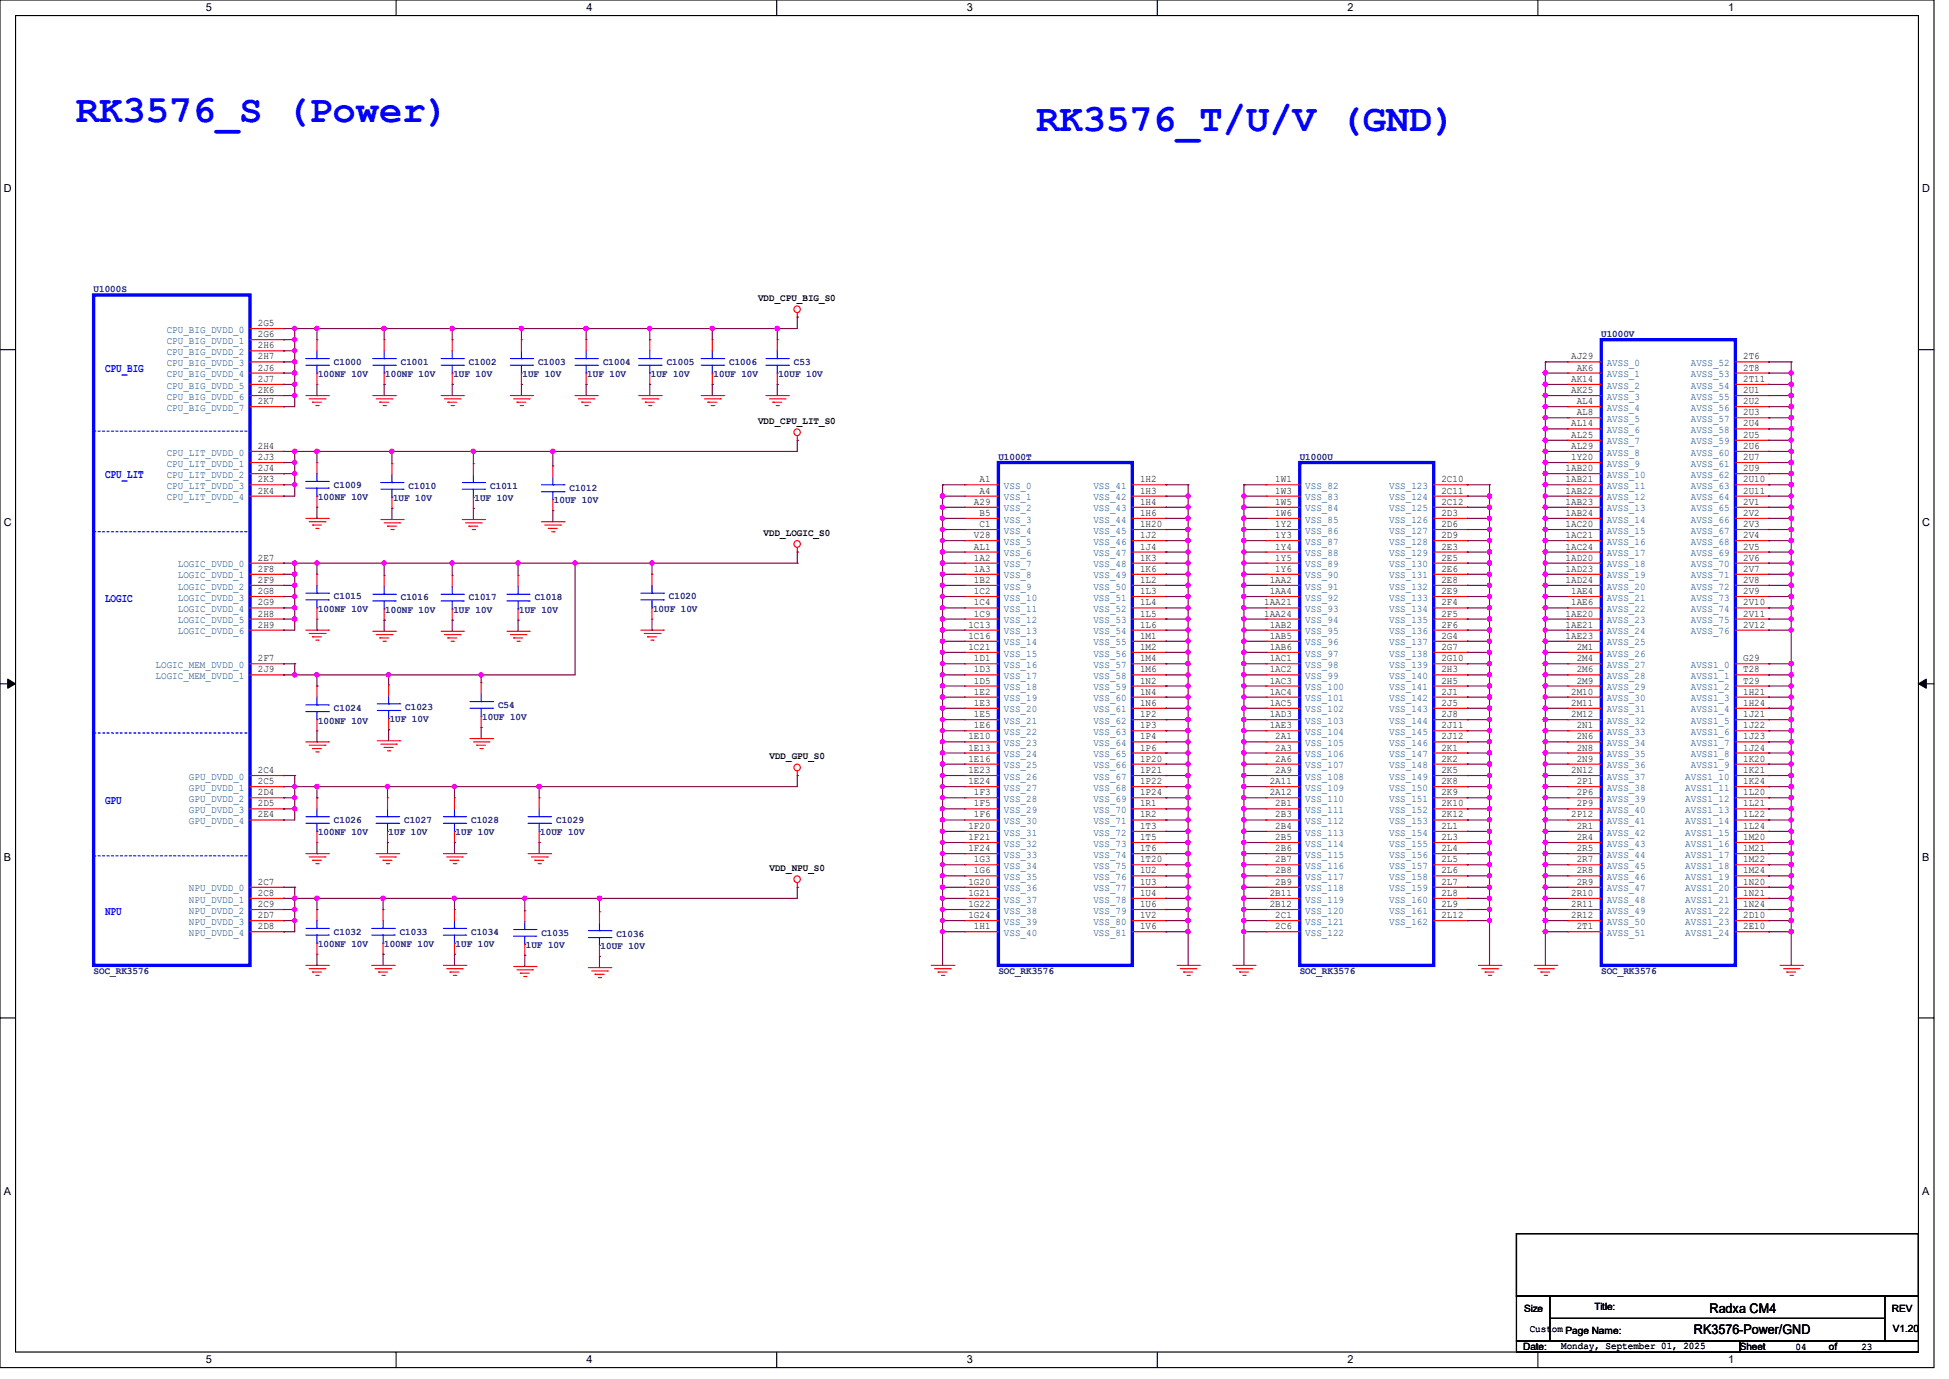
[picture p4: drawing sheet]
<svg xmlns="http://www.w3.org/2000/svg" width="297mm" height="210mm" viewBox="0 0 297 210" stroke-linecap="round" stroke-linejoin="round" font-family="sans-serif">
<defs><g id="words">
<g font-size="5.9" fill="#00f">
<text x="11.6" y="18.6">RK3576_S (Power)</text>
<text x="157.9" y="19.9">RK3576_T/U/V (GND)</text>
</g>
<g font-size="2">
<text x="258.2" y="203.2">RK3576-Power/GND</text>
<text x="260.5" y="200">Radxa CM4</text>
</g>
<g font-size="1.9" fill="#00f">
<text x="16" y="56.7">CPU_BIG</text>
<text x="16" y="72.9">CPU_LIT</text>
<text x="16" y="91.7">LOGIC</text>
<text x="16" y="122.4">GPU</text>
<text x="16" y="139.4">NPU</text>
</g>
<g font-size="1.7">
<text x="31.4" y="1.7">5</text>
<text x="89.4" y="1.7">4</text>
<text x="147.4" y="1.7">3</text>
<text x="205.4" y="1.7">2</text>
<text x="263.4" y="1.7">1</text>
<text x=".6" y="29.3">D</text>
<text x="292.9" y="29.3">D</text>
<text x=".6" y="80.2">C</text>
<text x="292.9" y="80.2">C</text>
<text x=".6" y="131.1">B</text>
<text x="292.9" y="131.1">B</text>
<text x=".6" y="181.9">A</text>
<text x="292.9" y="181.9">A</text>
<text x="31.4" y="207.6">5</text>
<text x="89.4" y="207.6">4</text>
<text x="147.4" y="207.6">3</text>
<text x="205.4" y="207.6">2</text>
<text x="263.4" y="207.6">1</text>
</g>
<g font-size="1.5" fill="#000080">
<text x="14.3" y="44.5">U1000S</text>
<text x="244" y="51.3">U1000V</text>
<text x="48.5" y="57.4">100NF 10V</text>
<text x="50.9" y="55.5">C1000</text>
<text x="58.7" y="57.4">100NF 10V</text>
<text x="61.1" y="55.5">C1001</text>
<text x="69.1" y="57.4">1UF 10V</text>
<text x="71.5" y="55.5">C1002</text>
<text x="79.6" y="57.4">1UF 10V</text>
<text x="82" y="55.5">C1003</text>
<text x="89.5" y="57.4">1UF 10V</text>
<text x="91.9" y="55.5">C1004</text>
<text x="99.2" y="57.4">1UF 10V</text>
<text x="101.6" y="55.5">C1005</text>
<text x="108.8" y="57.4">10UF 10V</text>
<text x="111.1" y="55.5">C1006</text>
<text x="118.6" y="57.4">10UF 10V</text>
<text x="121" y="55.5">C53</text>
<text x="152.1" y="70">U1000T</text>
<text x="198.1" y="70">U1000U</text>
<text x="48.5" y="76.2">100NF 10V</text>
<text x="50.9" y="74.3">C1009</text>
<text x="59.9" y="76.3">1UF 10V</text>
<text x="62.3" y="74.4">C1010</text>
<text x="72.3" y="76.3">1UF 10V</text>
<text x="74.7" y="74.4">C1011</text>
<text x="84.4" y="76.7">10UF 10V</text>
<text x="86.8" y="74.8">C1012</text>
<text x="48.5" y="93.2">100NF 10V</text>
<text x="50.9" y="91.3">C1015</text>
<text x="58.7" y="93.3">100NF 10V</text>
<text x="61.1" y="91.4">C1016</text>
<text x="69.1" y="93.3">1UF 10V</text>
<text x="71.5" y="91.4">C1017</text>
<text x="79.1" y="93.3">1UF 10V</text>
<text x="81.5" y="91.4">C1018</text>
<text x="99.5" y="93.2">10UF 10V</text>
<text x="101.9" y="91.3">C1020</text>
<text x="75.9" y="107.8">C54</text>
<text x="48.5" y="110.2">100NF 10V</text>
<text x="50.9" y="108.3">C1024</text>
<text x="59.4" y="110">1UF 10V</text>
<text x="61.8" y="108.1">C1023</text>
<text x="73.5" y="109.6">10UF 10V</text>
<text x="50.9" y="125.3">C1026</text>
<text x="61.6" y="125.3">C1027</text>
<text x="71.8" y="125.3">C1028</text>
<text x="84.7" y="125.3">C1029</text>
<text x="48.5" y="127.2">100NF 10V</text>
<text x="59.2" y="127.2">1UF 10V</text>
<text x="69.4" y="127.2">1UF 10V</text>
<text x="82.3" y="127.2">10UF 10V</text>
<text x="50.9" y="142.3">C1032</text>
<text x="60.9" y="142.3">C1033</text>
<text x="71.8" y="142.3">C1034</text>
<text x="82.5" y="142.5">C1035</text>
<text x="93.9" y="142.7">C1036</text>
<text x="14.3" y="148.3">SOC_RK3576</text>
<text x="48.5" y="144.2">100NF 10V</text>
<text x="58.5" y="144.2">100NF 10V</text>
<text x="69.4" y="144.2">1UF 10V</text>
<text x="80.1" y="144.4">1UF 10V</text>
<text x="91.5" y="144.6">10UF 10V</text>
<text x="152.1" y="148.3">SOC_RK3576</text>
<text x="198.1" y="148.3">SOC_RK3576</text>
<text x="244" y="148.3">SOC_RK3576</text>
</g>
<g font-size="1.5">
<text x="115.5" y="45.8">VDD_CPU_BIG_S0</text>
<text x="39.3" y="49.7">2G5</text>
<text x="39.3" y="51.3">2G6</text>
<text x="39.3" y="53">2H6</text>
<text x="39.3" y="54.7">2H7</text>
<text x="39.3" y="56.4">2J6</text>
<text x="39.3" y="58.2">2J7</text>
<text x="39.3" y="59.9">2K6</text>
<text x="239.4" y="58.2">AK14</text>
<text x="239.4" y="59.9">AK25</text>
<text x="239.4" y="54.7">AJ29</text>
<text x="240.3" y="56.4">AK6</text>
<text x="265.6" y="54.7">2T6</text>
<text x="265.6" y="56.4">2T8</text>
<text x="265.6" y="58.2">2T11</text>
<text x="265.6" y="59.9">2U1</text>
<text x="39.3" y="61.6">2K7</text>
<text x="115.5" y="64.6">VDD_CPU_LIT_S0</text>
<text x="239.4" y="64.9">AL14</text>
<text x="240.3" y="61.6">AL4</text>
<text x="240.3" y="63.2">AL8</text>
<text x="265.6" y="61.6">2U2</text>
<text x="265.6" y="63.2">2U3</text>
<text x="265.6" y="64.9">2U4</text>
<text x="39.3" y="68.4">2H4</text>
<text x="39.3" y="70.1">2J3</text>
<text x="39.3" y="71.8">2J4</text>
<text x="238.6" y="71.8">1AB20</text>
<text x="239.4" y="66.7">AL25</text>
<text x="239.4" y="68.4">AL29</text>
<text x="239.4" y="70.1">1Y20</text>
<text x="265.6" y="66.7">2U5</text>
<text x="265.6" y="68.4">2U6</text>
<text x="265.6" y="70.1">2U7</text>
<text x="265.6" y="71.8">2U9</text>
<text x="39.3" y="73.4">2K3</text>
<text x="39.3" y="75.2">2K4</text>
<text x="148.4" y="76.9">A29</text>
<text x="149.3" y="73.4">A1</text>
<text x="149.3" y="75.2">A4</text>
<text x="173.7" y="73.4">1H2</text>
<text x="173.7" y="75.2">1H3</text>
<text x="173.7" y="76.9">1H4</text>
<text x="194.3" y="73.4">1W1</text>
<text x="194.3" y="75.2">1W3</text>
<text x="194.3" y="76.9">1W5</text>
<text x="219.7" y="73.4">2C10</text>
<text x="219.7" y="75.2">2C11</text>
<text x="219.7" y="76.9">2C12</text>
<text x="238.6" y="73.4">1AB21</text>
<text x="238.6" y="75.2">1AB22</text>
<text x="238.6" y="76.9">1AB23</text>
<text x="265.6" y="73.4">2U10</text>
<text x="265.6" y="75.2">2U11</text>
<text x="265.6" y="76.9">2V1</text>
<text x="116.4" y="81.6">VDD_LOGIC_S0</text>
<text x="148.4" y="82">V28</text>
<text x="148.4" y="83.7">AL1</text>
<text x="149.3" y="78.6">B5</text>
<text x="149.3" y="80.3">C1</text>
<text x="173.7" y="78.6">1H6</text>
<text x="173.7" y="80.3">1H20</text>
<text x="173.7" y="82">1J2</text>
<text x="173.7" y="83.7">1J4</text>
<text x="194.3" y="78.6">1W6</text>
<text x="194.3" y="80.3">1Y2</text>
<text x="194.3" y="82">1Y3</text>
<text x="194.3" y="83.7">1Y4</text>
<text x="219.7" y="78.6">2D3</text>
<text x="219.7" y="80.3">2D6</text>
<text x="219.7" y="82">2D9</text>
<text x="219.7" y="83.7">2E3</text>
<text x="238.6" y="78.6">1AB24</text>
<text x="238.6" y="80.3">1AC20</text>
<text x="238.6" y="82">1AC21</text>
<text x="238.6" y="83.7">1AC24</text>
<text x="265.6" y="78.6">2V2</text>
<text x="265.6" y="80.3">2V3</text>
<text x="265.6" y="82">2V4</text>
<text x="265.6" y="83.7">2V5</text>
<text x="39.3" y="85.4">2E7</text>
<text x="39.3" y="87.1">2F8</text>
<text x="39.3" y="88.8">2F9</text>
<text x="148.4" y="85.4">1A2</text>
<text x="148.4" y="87.1">1A3</text>
<text x="148.4" y="88.8">1B2</text>
<text x="173.7" y="85.4">1K3</text>
<text x="173.7" y="87.1">1K6</text>
<text x="173.7" y="88.8">1L2</text>
<text x="193.5" y="88.8">1AA2</text>
<text x="194.3" y="85.4">1Y5</text>
<text x="194.3" y="87.1">1Y6</text>
<text x="219.7" y="85.4">2E5</text>
<text x="219.7" y="87.1">2E6</text>
<text x="219.7" y="88.8">2E8</text>
<text x="238.6" y="85.4">1AD20</text>
<text x="238.6" y="87.1">1AD23</text>
<text x="238.6" y="88.8">1AD24</text>
<text x="265.6" y="85.4">2V6</text>
<text x="265.6" y="87.1">2V7</text>
<text x="265.6" y="88.8">2V8</text>
<text x="39.3" y="90.5">2G8</text>
<text x="39.3" y="92.2">2G9</text>
<text x="39.3" y="93.9">2H8</text>
<text x="39.3" y="95.6">2H9</text>
<text x="147.6" y="95.6">1C13</text>
<text x="148.4" y="90.5">1C2</text>
<text x="148.4" y="92.2">1C4</text>
<text x="148.4" y="93.9">1C9</text>
<text x="173.7" y="90.5">1L3</text>
<text x="173.7" y="92.2">1L4</text>
<text x="173.7" y="93.9">1L5</text>
<text x="173.7" y="95.6">1L6</text>
<text x="192.7" y="92.2">1AA21</text>
<text x="192.7" y="93.9">1AA24</text>
<text x="193.5" y="90.5">1AA4</text>
<text x="193.5" y="95.6">1AB2</text>
<text x="219.7" y="90.5">2E9</text>
<text x="219.7" y="92.2">2F4</text>
<text x="219.7" y="93.9">2F5</text>
<text x="219.7" y="95.6">2F6</text>
<text x="238.6" y="93.9">1AE20</text>
<text x="238.6" y="95.6">1AE21</text>
<text x="239.4" y="90.5">1AE4</text>
<text x="239.4" y="92.2">1AE6</text>
<text x="265.6" y="90.5">2V9</text>
<text x="265.6" y="92.2">2V10</text>
<text x="265.6" y="93.9">2V11</text>
<text x="265.6" y="95.6">2V12</text>
<text x="39.3" y="100.7">2F7</text>
<text x="147.6" y="97.3">1C16</text>
<text x="147.6" y="99">1C21</text>
<text x="148.4" y="100.7">1D1</text>
<text x="173.7" y="97.3">1M1</text>
<text x="173.7" y="99">1M2</text>
<text x="173.7" y="100.7">1M4</text>
<text x="193.5" y="97.3">1AB5</text>
<text x="193.5" y="99">1AB6</text>
<text x="193.5" y="100.7">1AC1</text>
<text x="219.7" y="97.3">2G4</text>
<text x="219.7" y="99">2G7</text>
<text x="219.7" y="100.7">2G10</text>
<text x="238.6" y="97.3">1AE23</text>
<text x="240.3" y="99">2M1</text>
<text x="240.3" y="100.7">2M4</text>
<text x="265.6" y="100.7">G29</text>
<text x="39.3" y="102.4">2J9</text>
<text x="148.4" y="102.4">1D3</text>
<text x="148.4" y="104.1">1D5</text>
<text x="148.4" y="105.8">1E2</text>
<text x="148.4" y="107.5">1E3</text>
<text x="173.7" y="102.4">1M6</text>
<text x="173.7" y="104.1">1N2</text>
<text x="173.7" y="105.8">1N4</text>
<text x="173.7" y="107.5">1N6</text>
<text x="193.5" y="102.4">1AC2</text>
<text x="193.5" y="104.1">1AC3</text>
<text x="193.5" y="105.8">1AC4</text>
<text x="193.5" y="107.5">1AC5</text>
<text x="219.7" y="102.4">2H3</text>
<text x="219.7" y="104.1">2H5</text>
<text x="219.7" y="105.8">2J1</text>
<text x="219.7" y="107.5">2J5</text>
<text x="239.4" y="105.8">2M10</text>
<text x="239.4" y="107.5">2M11</text>
<text x="240.3" y="102.4">2M6</text>
<text x="240.3" y="104.1">2M9</text>
<text x="265.6" y="102.4">T28</text>
<text x="265.6" y="104.1">T29</text>
<text x="265.6" y="105.8">1H21</text>
<text x="265.6" y="107.5">1H24</text>
<text x="147.6" y="112.6">1E10</text>
<text x="148.4" y="109.2">1E5</text>
<text x="148.4" y="110.9">1E6</text>
<text x="173.7" y="109.2">1P2</text>
<text x="173.7" y="110.9">1P3</text>
<text x="173.7" y="112.6">1P4</text>
<text x="193.5" y="109.2">1AD3</text>
<text x="193.5" y="110.9">1AE3</text>
<text x="194.3" y="112.6">2A1</text>
<text x="219.7" y="109.2">2J8</text>
<text x="219.7" y="110.9">2J11</text>
<text x="219.7" y="112.6">2J12</text>
<text x="239.4" y="109.2">2M12</text>
<text x="240.3" y="110.9">2N1</text>
<text x="240.3" y="112.6">2N6</text>
<text x="265.6" y="109.2">1J21</text>
<text x="265.6" y="110.9">1J22</text>
<text x="265.6" y="112.6">1J23</text>
<text x="39.3" y="117.7">2C4</text>
<text x="39.3" y="119.4">2C5</text>
<text x="117.3" y="115.6">VDD_GPU_S0</text>
<text x="147.6" y="114.3">1E13</text>
<text x="147.6" y="116">1E16</text>
<text x="147.6" y="117.7">1E23</text>
<text x="147.6" y="119.4">1E24</text>
<text x="173.7" y="114.3">1P6</text>
<text x="173.7" y="116">1P20</text>
<text x="173.7" y="117.7">1P21</text>
<text x="173.7" y="119.4">1P22</text>
<text x="193.5" y="119.4">2A11</text>
<text x="194.3" y="114.3">2A3</text>
<text x="194.3" y="116">2A6</text>
<text x="194.3" y="117.7">2A9</text>
<text x="219.7" y="114.3">2K1</text>
<text x="219.7" y="116">2K2</text>
<text x="219.7" y="117.7">2K5</text>
<text x="219.7" y="119.4">2K8</text>
<text x="239.4" y="117.7">2N12</text>
<text x="240.3" y="114.3">2N8</text>
<text x="240.3" y="116">2N9</text>
<text x="240.3" y="119.4">2P1</text>
<text x="265.6" y="114.3">1J24</text>
<text x="265.6" y="116">1K20</text>
<text x="265.6" y="117.7">1K21</text>
<text x="265.6" y="119.4">1K24</text>
<text x="39.3" y="121.1">2D4</text>
<text x="39.3" y="122.8">2D5</text>
<text x="39.3" y="124.5">2E4</text>
<text x="148.4" y="121.1">1F3</text>
<text x="148.4" y="122.8">1F5</text>
<text x="148.4" y="124.5">1F6</text>
<text x="173.7" y="121.1">1P24</text>
<text x="173.7" y="122.8">1R1</text>
<text x="173.7" y="124.5">1R2</text>
<text x="193.5" y="121.1">2A12</text>
<text x="194.3" y="122.8">2B1</text>
<text x="194.3" y="124.5">2B3</text>
<text x="219.7" y="121.1">2K9</text>
<text x="219.7" y="122.8">2K10</text>
<text x="219.7" y="124.5">2K12</text>
<text x="239.4" y="124.5">2P12</text>
<text x="240.3" y="121.1">2P6</text>
<text x="240.3" y="122.8">2P9</text>
<text x="265.6" y="121.1">1L20</text>
<text x="265.6" y="122.8">1L21</text>
<text x="265.6" y="124.5">1L22</text>
<text x="147.6" y="126.2">1F20</text>
<text x="147.6" y="127.9">1F21</text>
<text x="147.6" y="129.6">1F24</text>
<text x="148.4" y="131.3">1G3</text>
<text x="173.7" y="126.2">1T3</text>
<text x="173.7" y="127.9">1T5</text>
<text x="173.7" y="129.6">1T6</text>
<text x="173.7" y="131.3">1T20</text>
<text x="194.3" y="126.2">2B4</text>
<text x="194.3" y="127.9">2B5</text>
<text x="194.3" y="129.6">2B6</text>
<text x="194.3" y="131.3">2B7</text>
<text x="219.7" y="126.2">2L1</text>
<text x="219.7" y="127.9">2L3</text>
<text x="219.7" y="129.6">2L4</text>
<text x="219.7" y="131.3">2L5</text>
<text x="240.3" y="126.2">2R1</text>
<text x="240.3" y="127.9">2R4</text>
<text x="240.3" y="129.6">2R5</text>
<text x="240.3" y="131.3">2R7</text>
<text x="265.6" y="126.2">1L24</text>
<text x="265.6" y="127.9">1M20</text>
<text x="265.6" y="129.6">1M21</text>
<text x="265.6" y="131.3">1M22</text>
<text x="39.3" y="134.7">2C7</text>
<text x="39.3" y="136.4">2C8</text>
<text x="117.3" y="132.6">VDD_NPU_S0</text>
<text x="147.6" y="134.7">1G20</text>
<text x="147.6" y="136.4">1G21</text>
<text x="148.4" y="133">1G6</text>
<text x="173.7" y="133">1U2</text>
<text x="173.7" y="134.7">1U3</text>
<text x="173.7" y="136.4">1U4</text>
<text x="193.5" y="136.4">2B11</text>
<text x="194.3" y="133">2B8</text>
<text x="194.3" y="134.7">2B9</text>
<text x="219.7" y="133">2L6</text>
<text x="219.7" y="134.7">2L7</text>
<text x="219.7" y="136.4">2L8</text>
<text x="239.4" y="136.4">2R10</text>
<text x="240.3" y="133">2R8</text>
<text x="240.3" y="134.7">2R9</text>
<text x="265.6" y="133">1M24</text>
<text x="265.6" y="134.7">1N20</text>
<text x="265.6" y="136.4">1N21</text>
<text x="39.3" y="138.1">2C9</text>
<text x="39.3" y="139.8">2D7</text>
<text x="39.3" y="141.5">2D8</text>
<text x="147.6" y="138.1">1G22</text>
<text x="147.6" y="139.8">1G24</text>
<text x="148.4" y="141.5">1H1</text>
<text x="173.7" y="138.1">1U6</text>
<text x="173.7" y="139.8">1V2</text>
<text x="173.7" y="141.5">1V6</text>
<text x="193.5" y="138.1">2B12</text>
<text x="194.3" y="139.8">2C1</text>
<text x="194.3" y="141.5">2C6</text>
<text x="219.7" y="138.1">2L9</text>
<text x="219.7" y="139.8">2L12</text>
<text x="239.4" y="138.1">2R11</text>
<text x="239.4" y="139.8">2R12</text>
<text x="240.3" y="141.5">2T1</text>
<text x="265.6" y="138.1">1N24</text>
<text x="265.6" y="139.8">2D10</text>
<text x="265.6" y="141.5">2E10</text>
<text x="232.3" y="199.8">Size</text>
<text x="233.1" y="202.9">Custom Page Name:</text>
<text x="243" y="199.5">Title:</text>
<text x="288.3" y="199.8">REV</text>
<text x="288.5" y="202.9">V1.20</text>
<text x="232.1" y="205.6">Date:</text>
<text x="237.9" y="205.4">Monday, September 01, 2025</text>
<text x="265.1" y="205.6">Sheet</text>
<text x="273.6" y="205.6">04</text>
<text x="278.7" y="205.6">of</text>
<text x="283.7" y="205.6">23</text>
</g>
<g font-size="1.5" fill="#004080">
<text x="25.4" y="50.7">CPU_BIG_DVDD_0</text>
<text x="25.4" y="52.4">CPU_BIG_DVDD_1</text>
<text x="25.4" y="54.1">CPU_BIG_DVDD_2</text>
<text x="25.4" y="55.8">CPU_BIG_DVDD_3</text>
<text x="25.4" y="57.4">CPU_BIG_DVDD_4</text>
<text x="25.4" y="59.2">CPU_BIG_DVDD_5</text>
<text x="244.9" y="59.2">AVSS_2</text>
<text x="244.9" y="57.4">AVSS_1</text>
<text x="244.9" y="55.8">AVSS_0</text>
<text x="257.7" y="55.8">AVSS_52</text>
<text x="257.7" y="57.4">AVSS_53</text>
<text x="257.7" y="59.2">AVSS_54</text>
<text x="25.4" y="60.9">CPU_BIG_DVDD_6</text>
<text x="25.4" y="62.6">CPU_BIG_DVDD_7</text>
<text x="244.9" y="60.9">AVSS_3</text>
<text x="244.9" y="62.6">AVSS_4</text>
<text x="244.9" y="64.3">AVSS_5</text>
<text x="244.9" y="66">AVSS_6</text>
<text x="257.7" y="60.9">AVSS_55</text>
<text x="257.7" y="62.6">AVSS_56</text>
<text x="257.7" y="64.3">AVSS_57</text>
<text x="257.7" y="66">AVSS_58</text>
<text x="25.4" y="69.4">CPU_LIT_DVDD_0</text>
<text x="25.4" y="71.1">CPU_LIT_DVDD_1</text>
<text x="244.9" y="67.7">AVSS_7</text>
<text x="244.9" y="69.4">AVSS_8</text>
<text x="244.9" y="71.1">AVSS_9</text>
<text x="257.7" y="67.7">AVSS_59</text>
<text x="257.7" y="69.4">AVSS_60</text>
<text x="257.7" y="71.1">AVSS_61</text>
<text x="25.4" y="72.8">CPU_LIT_DVDD_2</text>
<text x="25.4" y="74.5">CPU_LIT_DVDD_3</text>
<text x="25.4" y="76.2">CPU_LIT_DVDD_4</text>
<text x="153" y="74.5">VSS_0</text>
<text x="153" y="76.2">VSS_1</text>
<text x="153" y="77.9">VSS_2</text>
<text x="166.6" y="74.5">VSS_41</text>
<text x="166.6" y="76.2">VSS_42</text>
<text x="166.6" y="77.9">VSS_43</text>
<text x="198.9" y="74.5">VSS_82</text>
<text x="198.9" y="76.2">VSS_83</text>
<text x="198.9" y="77.9">VSS_84</text>
<text x="211.7" y="74.5">VSS_123</text>
<text x="211.7" y="76.2">VSS_124</text>
<text x="211.7" y="77.9">VSS_125</text>
<text x="244.9" y="72.8">AVSS_10</text>
<text x="244.9" y="74.5">AVSS_11</text>
<text x="244.9" y="76.2">AVSS_12</text>
<text x="244.9" y="77.9">AVSS_13</text>
<text x="257.7" y="72.8">AVSS_62</text>
<text x="257.7" y="74.5">AVSS_63</text>
<text x="257.7" y="76.2">AVSS_64</text>
<text x="257.7" y="77.9">AVSS_65</text>
<text x="153" y="79.6">VSS_3</text>
<text x="153" y="81.3">VSS_4</text>
<text x="153" y="83">VSS_5</text>
<text x="166.6" y="79.6">VSS_44</text>
<text x="166.6" y="81.3">VSS_45</text>
<text x="166.6" y="83">VSS_46</text>
<text x="198.9" y="79.6">VSS_85</text>
<text x="198.9" y="81.3">VSS_86</text>
<text x="198.9" y="83">VSS_87</text>
<text x="211.7" y="79.6">VSS_126</text>
<text x="211.7" y="81.3">VSS_127</text>
<text x="211.7" y="83">VSS_128</text>
<text x="244.9" y="79.6">AVSS_14</text>
<text x="244.9" y="81.3">AVSS_15</text>
<text x="244.9" y="83">AVSS_16</text>
<text x="257.7" y="79.6">AVSS_66</text>
<text x="257.7" y="81.3">AVSS_67</text>
<text x="257.7" y="83">AVSS_68</text>
<text x="27.1" y="86.4">LOGIC_DVDD_0</text>
<text x="27.1" y="88.1">LOGIC_DVDD_1</text>
<text x="27.1" y="89.8">LOGIC_DVDD_2</text>
<text x="153" y="84.7">VSS_6</text>
<text x="153" y="86.4">VSS_7</text>
<text x="153" y="88.1">VSS_8</text>
<text x="153" y="89.8">VSS_9</text>
<text x="166.6" y="84.7">VSS_47</text>
<text x="166.6" y="86.4">VSS_48</text>
<text x="166.6" y="88.1">VSS_49</text>
<text x="166.6" y="89.8">VSS_50</text>
<text x="198.9" y="84.7">VSS_88</text>
<text x="198.9" y="86.4">VSS_89</text>
<text x="198.9" y="88.1">VSS_90</text>
<text x="198.9" y="89.8">VSS_91</text>
<text x="211.7" y="84.7">VSS_129</text>
<text x="211.7" y="86.4">VSS_130</text>
<text x="211.7" y="88.1">VSS_131</text>
<text x="211.7" y="89.8">VSS_132</text>
<text x="244.9" y="84.7">AVSS_17</text>
<text x="244.9" y="86.4">AVSS_18</text>
<text x="244.9" y="88.1">AVSS_19</text>
<text x="244.9" y="89.8">AVSS_20</text>
<text x="257.7" y="84.7">AVSS_69</text>
<text x="257.7" y="86.4">AVSS_70</text>
<text x="257.7" y="88.1">AVSS_71</text>
<text x="257.7" y="89.8">AVSS_72</text>
<text x="27.1" y="91.5">LOGIC_DVDD_3</text>
<text x="27.1" y="93.2">LOGIC_DVDD_4</text>
<text x="27.1" y="94.9">LOGIC_DVDD_5</text>
<text x="153" y="91.5">VSS_10</text>
<text x="153" y="93.2">VSS_11</text>
<text x="153" y="94.9">VSS_12</text>
<text x="166.6" y="91.5">VSS_51</text>
<text x="166.6" y="93.2">VSS_52</text>
<text x="166.6" y="94.9">VSS_53</text>
<text x="198.9" y="91.5">VSS_92</text>
<text x="198.9" y="93.2">VSS_93</text>
<text x="198.9" y="94.9">VSS_94</text>
<text x="211.7" y="91.5">VSS_133</text>
<text x="211.7" y="93.2">VSS_134</text>
<text x="211.7" y="94.9">VSS_135</text>
<text x="244.9" y="91.5">AVSS_21</text>
<text x="244.9" y="93.2">AVSS_22</text>
<text x="244.9" y="94.9">AVSS_23</text>
<text x="257.7" y="91.5">AVSS_73</text>
<text x="257.7" y="93.2">AVSS_74</text>
<text x="257.7" y="94.9">AVSS_75</text>
<text x="23.7" y="101.7">LOGIC_MEM_DVDD_0</text>
<text x="27.1" y="96.6">LOGIC_DVDD_6</text>
<text x="153" y="96.6">VSS_13</text>
<text x="153" y="98.3">VSS_14</text>
<text x="153" y="100">VSS_15</text>
<text x="153" y="101.7">VSS_16</text>
<text x="166.6" y="96.6">VSS_54</text>
<text x="166.6" y="98.3">VSS_55</text>
<text x="166.6" y="100">VSS_56</text>
<text x="166.6" y="101.7">VSS_57</text>
<text x="198.9" y="96.6">VSS_95</text>
<text x="198.9" y="98.3">VSS_96</text>
<text x="198.9" y="100">VSS_97</text>
<text x="198.9" y="101.7">VSS_98</text>
<text x="211.7" y="96.6">VSS_136</text>
<text x="211.7" y="98.3">VSS_137</text>
<text x="211.7" y="100">VSS_138</text>
<text x="211.7" y="101.7">VSS_139</text>
<text x="244.9" y="96.6">AVSS_24</text>
<text x="244.9" y="98.3">AVSS_25</text>
<text x="244.9" y="100">AVSS_26</text>
<text x="244.9" y="101.7">AVSS_27</text>
<text x="257.7" y="96.6">AVSS_76</text>
<text x="257.7" y="101.7">AVSS1_0</text>
<text x="23.7" y="103.4">LOGIC_MEM_DVDD_1</text>
<text x="153" y="103.4">VSS_17</text>
<text x="153" y="105.1">VSS_18</text>
<text x="153" y="106.8">VSS_19</text>
<text x="166.6" y="103.4">VSS_58</text>
<text x="166.6" y="105.1">VSS_59</text>
<text x="166.6" y="106.8">VSS_60</text>
<text x="198.9" y="103.4">VSS_99</text>
<text x="198.9" y="105.1">VSS_100</text>
<text x="198.9" y="106.8">VSS_101</text>
<text x="211.7" y="103.4">VSS_140</text>
<text x="211.7" y="105.1">VSS_141</text>
<text x="211.7" y="106.8">VSS_142</text>
<text x="244.9" y="103.4">AVSS_28</text>
<text x="244.9" y="105.1">AVSS_29</text>
<text x="244.9" y="106.8">AVSS_30</text>
<text x="257.7" y="103.4">AVSS1_1</text>
<text x="257.7" y="105.1">AVSS1_2</text>
<text x="257.7" y="106.8">AVSS1_3</text>
<text x="153" y="108.5">VSS_20</text>
<text x="153" y="110.2">VSS_21</text>
<text x="153" y="111.9">VSS_22</text>
<text x="153" y="113.6">VSS_23</text>
<text x="166.6" y="108.5">VSS_61</text>
<text x="166.6" y="110.2">VSS_62</text>
<text x="166.6" y="111.9">VSS_63</text>
<text x="166.6" y="113.6">VSS_64</text>
<text x="198.9" y="108.5">VSS_102</text>
<text x="198.9" y="110.2">VSS_103</text>
<text x="198.9" y="111.9">VSS_104</text>
<text x="198.9" y="113.6">VSS_105</text>
<text x="211.7" y="108.5">VSS_143</text>
<text x="211.7" y="110.2">VSS_144</text>
<text x="211.7" y="111.9">VSS_145</text>
<text x="211.7" y="113.6">VSS_146</text>
<text x="244.9" y="108.5">AVSS_31</text>
<text x="244.9" y="110.2">AVSS_32</text>
<text x="244.9" y="111.9">AVSS_33</text>
<text x="244.9" y="113.6">AVSS_34</text>
<text x="257.7" y="108.5">AVSS1_4</text>
<text x="257.7" y="110.2">AVSS1_5</text>
<text x="257.7" y="111.9">AVSS1_6</text>
<text x="257.7" y="113.6">AVSS1_7</text>
<text x="28.8" y="118.7">GPU_DVDD_0</text>
<text x="153" y="115.3">VSS_24</text>
<text x="153" y="117">VSS_25</text>
<text x="153" y="118.7">VSS_26</text>
<text x="166.6" y="115.3">VSS_65</text>
<text x="166.6" y="117">VSS_66</text>
<text x="166.6" y="118.7">VSS_67</text>
<text x="198.9" y="115.3">VSS_106</text>
<text x="198.9" y="117">VSS_107</text>
<text x="198.9" y="118.7">VSS_108</text>
<text x="211.7" y="115.3">VSS_147</text>
<text x="211.7" y="117">VSS_148</text>
<text x="211.7" y="118.7">VSS_149</text>
<text x="244.9" y="115.3">AVSS_35</text>
<text x="244.9" y="117">AVSS_36</text>
<text x="244.9" y="118.7">AVSS_37</text>
<text x="256.8" y="118.7">AVSS1_10</text>
<text x="257.7" y="115.3">AVSS1_8</text>
<text x="257.7" y="117">AVSS1_9</text>
<text x="28.8" y="120.4">GPU_DVDD_1</text>
<text x="28.8" y="122.1">GPU_DVDD_2</text>
<text x="28.8" y="123.8">GPU_DVDD_3</text>
<text x="28.8" y="125.5">GPU_DVDD_4</text>
<text x="153" y="120.4">VSS_27</text>
<text x="153" y="122.1">VSS_28</text>
<text x="153" y="123.8">VSS_29</text>
<text x="153" y="125.5">VSS_30</text>
<text x="166.6" y="120.4">VSS_68</text>
<text x="166.6" y="122.1">VSS_69</text>
<text x="166.6" y="123.8">VSS_70</text>
<text x="166.6" y="125.5">VSS_71</text>
<text x="198.9" y="120.4">VSS_109</text>
<text x="198.9" y="122.1">VSS_110</text>
<text x="198.9" y="123.8">VSS_111</text>
<text x="198.9" y="125.5">VSS_112</text>
<text x="211.7" y="120.4">VSS_150</text>
<text x="211.7" y="122.1">VSS_151</text>
<text x="211.7" y="123.8">VSS_152</text>
<text x="211.7" y="125.5">VSS_153</text>
<text x="244.9" y="120.4">AVSS_38</text>
<text x="244.9" y="122.1">AVSS_39</text>
<text x="244.9" y="123.8">AVSS_40</text>
<text x="244.9" y="125.5">AVSS_41</text>
<text x="256.8" y="120.4">AVSS1_11</text>
<text x="256.8" y="122.1">AVSS1_12</text>
<text x="256.8" y="123.8">AVSS1_13</text>
<text x="256.8" y="125.5">AVSS1_14</text>
<text x="153" y="127.3">VSS_31</text>
<text x="153" y="128.9">VSS_32</text>
<text x="153" y="130.6">VSS_33</text>
<text x="166.6" y="127.3">VSS_72</text>
<text x="166.6" y="128.9">VSS_73</text>
<text x="166.6" y="130.6">VSS_74</text>
<text x="198.9" y="127.3">VSS_113</text>
<text x="198.9" y="128.9">VSS_114</text>
<text x="198.9" y="130.6">VSS_115</text>
<text x="211.7" y="127.3">VSS_154</text>
<text x="211.7" y="128.9">VSS_155</text>
<text x="211.7" y="130.6">VSS_156</text>
<text x="244.9" y="127.3">AVSS_42</text>
<text x="244.9" y="128.9">AVSS_43</text>
<text x="244.9" y="130.6">AVSS_44</text>
<text x="256.8" y="127.3">AVSS1_15</text>
<text x="256.8" y="128.9">AVSS1_16</text>
<text x="256.8" y="130.6">AVSS1_17</text>
<text x="28.8" y="135.8">NPU_DVDD_0</text>
<text x="28.8" y="137.5">NPU_DVDD_1</text>
<text x="153" y="132.3">VSS_34</text>
<text x="153" y="134">VSS_35</text>
<text x="153" y="135.8">VSS_36</text>
<text x="153" y="137.5">VSS_37</text>
<text x="166.6" y="132.3">VSS_75</text>
<text x="166.6" y="134">VSS_76</text>
<text x="166.6" y="135.8">VSS_77</text>
<text x="166.6" y="137.5">VSS_78</text>
<text x="198.9" y="132.3">VSS_116</text>
<text x="198.9" y="134">VSS_117</text>
<text x="198.9" y="135.8">VSS_118</text>
<text x="198.9" y="137.5">VSS_119</text>
<text x="211.7" y="132.3">VSS_157</text>
<text x="211.7" y="134">VSS_158</text>
<text x="211.7" y="135.8">VSS_159</text>
<text x="211.7" y="137.5">VSS_160</text>
<text x="244.9" y="132.3">AVSS_45</text>
<text x="244.9" y="134">AVSS_46</text>
<text x="244.9" y="135.8">AVSS_47</text>
<text x="244.9" y="137.5">AVSS_48</text>
<text x="256.8" y="132.3">AVSS1_18</text>
<text x="256.8" y="134">AVSS1_19</text>
<text x="256.8" y="135.8">AVSS1_20</text>
<text x="256.8" y="137.5">AVSS1_21</text>
<text x="28.8" y="139.1">NPU_DVDD_2</text>
<text x="28.8" y="140.8">NPU_DVDD_3</text>
<text x="28.8" y="142.5">NPU_DVDD_4</text>
<text x="153" y="139.1">VSS_38</text>
<text x="153" y="140.8">VSS_39</text>
<text x="153" y="142.5">VSS_40</text>
<text x="166.6" y="139.1">VSS_79</text>
<text x="166.6" y="140.8">VSS_80</text>
<text x="166.6" y="142.5">VSS_81</text>
<text x="198.9" y="139.1">VSS_120</text>
<text x="198.9" y="140.8">VSS_121</text>
<text x="198.9" y="142.5">VSS_122</text>
<text x="211.7" y="139.1">VSS_161</text>
<text x="211.7" y="140.8">VSS_162</text>
<text x="244.9" y="139.1">AVSS_49</text>
<text x="244.9" y="140.8">AVSS_50</text>
<text x="244.9" y="142.5">AVSS_51</text>
<text x="256.8" y="139.1">AVSS1_22</text>
<text x="256.8" y="140.8">AVSS1_23</text>
<text x="256.8" y="142.5">AVSS1_24</text>
</g>
</g></defs>
<path d="M0 0h294.7v208.3h-294.7zM2.4 2.4h290v203.5h-290z" fill="none" stroke="#000" stroke-width=".17"/>
<g fill="#fff">
<path d="M31.4 .3h.9v1.8h-.9z"/>
<path d="M31.4 206.2h.9v1.8h-.9z"/>
</g>
<path d="M60.4 0v2.4M60.4 205.9v2.4" fill="none" stroke="#000" stroke-width=".17"/>
<g fill="#fff">
<path d="M89.4 .3h.9v1.8h-.9z"/>
<path d="M89.4 206.2h.9v1.8h-.9z"/>
</g>
<path d="M118.4 0v2.4M118.4 205.9v2.4" fill="none" stroke="#000" stroke-width=".17"/>
<g fill="#fff">
<path d="M147.4 .3h.9v1.8h-.9z"/>
<path d="M147.4 206.2h.9v1.8h-.9z"/>
</g>
<path d="M176.4 0v2.4M176.4 205.9v2.4" fill="none" stroke="#000" stroke-width=".17"/>
<g fill="#fff">
<path d="M205.4 .3h.9v1.8h-.9z"/>
<path d="M205.4 206.2h.9v1.8h-.9z"/>
</g>
<path d="M234.4 0v2.4M234.4 205.9v2.4" fill="none" stroke="#000" stroke-width=".17"/>
<g fill="#fff">
<path d="M263.4 .3h.9v1.8h-.9z"/>
<path d="M263.4 206.2h.9v1.8h-.9z"/>
<path d="M.6 27.8h1.2v1.9h-1.2z"/>
<path d="M292.9 27.8h1.2v1.9h-1.2z"/>
<path d="M.6 78.7h1.2v1.9h-1.2z"/>
<path d="M292.9 78.7h1.2v1.9h-1.2z"/>
</g>
<path d="M0 53.3h2.4M292.4 53.3h2.3" fill="none" stroke="#000" stroke-width=".17"/>
<g fill="#fff">
<path d="M.6 129.6h1.1v1.8h-1.1z"/>
<path d="M292.9 129.6h1.1v1.8h-1.1z"/>
</g>
<path d="M0 104.1h2.4M292.4 104.1h2.3" fill="none" stroke="#000" stroke-width=".17"/>
<path d="M1.2 103.4l1.2 .7-1.2 .7zM292.4 104.1l1.1-.7v1.4z" fill="#000" stroke="#000" stroke-width=".15"/>
<g fill="#fff">
<path d="M.6 180.5h1.1v1.8h-1.1z"/>
<path d="M292.9 180.5h1.1v1.8h-1.1z"/>
</g>
<path d="M0 155h2.4M292.4 155h2.3M231.1 187.9h61.3v9.5h-61.3zM231.1 197.4h5.1v6.8h-5.1zM236.2 197.4h51v3.4h-51zM287.2 197.4h5.2v6.8h-5.2zM231.1 204.2h34v1.7h-34zM236.2 200.8h51v3.4h-51zM265.1 204.2h27.3v1.7h-27.3z" fill="none" stroke="#000" stroke-width=".17"/>
<g fill="none" stroke="#f00" stroke-width=".17">
<path d="M38.1 50h5.1M38.1 51.7h5.1M38.1 53.4h5.1M38.1 55.1h5.1M38.1 56.8h5.1M38.1 58.5h5.1M43.2 50h.1M43.2 51.7h.1M43.2 53.4h.1M43.2 55.1h.1M43.2 56.8h.1M43.2 58.5h.1"/>
<path d="M48.3 51.7h.1M48.3 58.5h.1M48.3 51.7v1.7M48.3 56.8v1.7M58.5 51.7h.1M58.5 58.5h.1M58.5 51.7v1.7M58.5 56.8v1.7M68.9 51.7h.1M68.9 58.5h.1M68.9 51.7v1.7M68.9 56.8v1.7"/>
<path d="M79.5 51.7h.1M79.5 58.5h.1M79.5 51.7v1.7M79.5 56.8v1.7M89.3 51.7h.1M89.3 58.5h.1M89.3 51.7v1.7M89.3 56.8v1.7M99 51.7h.1M99 58.5h.1M99 51.7v1.7M99 56.8v1.7"/>
<path d="M108.5 51.7h.1M108.5 58.5h.1M108.5 51.7v1.7M108.5 56.8v1.7M118.4 51.7h.1M118.4 58.5h.1M118.4 51.7v1.7M118.4 56.8v1.7M121.5 48.3h.1M121.5 47.6v.7M238.9 58.5h.1M238.9 56.8h.1"/>
<path d="M238.9 55.1h.1M238.9 55.1h5.1M238.9 56.8h5.1M238.9 58.5h5.1M264.5 55.1h5M264.5 56.8h5M264.5 58.5h5M269.5 55.1h.1M269.5 56.8h.1M269.5 58.5h.1M38.1 60.2h5.1M38.1 73.8h5.1"/>
<path d="M38.1 75.6h5.1M38.1 61.9h5.1M38.1 68.7h5.1M38.1 70.4h5.1M38.1 72.1h5.1M43.2 60.2h.1M43.2 61.9h.1M43.2 68.7h.1M43.2 70.4h.1M43.2 72.1h.1M43.2 73.8h.1M43.2 75.6h.1"/>
<path d="M46.6 60.2h3.4M46.6 79h3.4M47.1 60.7h2.4M47.1 79.5h2.4M47.6 61.3h.1M47.6 80h.1M47.6 61.3h1.4M47.6 80h1.4M48.1 61.8h.4M48.3 70.4h.1M48.3 77.3h.1M48.3 70.4v1.7"/>
<path d="M48.3 75.6v1.7M48.5 61.8h.1M49.5 60.7h.1M49.5 79.5h.1M50 60.2h.1M50 79h.1M56.8 60.2h3.4M57.3 60.7h2.4M57.9 61.3h.1M57.9 61.3h1.3M58 79.1h3.4M58.4 61.8h.3"/>
<path d="M58.5 79.6h2.4M58.7 61.8h.1M59.7 60.7h.1M59.7 70.6h.1M59.7 77.4h.1M59.7 70.6v1.7M59.7 75.7v1.7M60.2 60.2h.1M60.9 79.6h.1M61.4 79.1h.1M67.2 60.2h3.4M67.7 60.7h2.4"/>
<path d="M68.2 61.3h.1M68.2 61.3h1.4M68.7 61.8h.4M69.1 61.8h.1M70.1 60.7h.1M70.4 79.1h3.4M70.6 60.2h.1M71 79.6h2.3M72.1 70.6h.1M72.1 77.4h.1M72.1 70.6v1.7M72.1 75.7v1.7"/>
<path d="M73.3 79.6h.1M73.8 79.1h.1M77.8 60.2h3.4M78.3 60.7h2.3M78.8 61.3h.1M78.8 61.3h1.3M79.3 61.8h.3M79.6 61.8h.1M80.6 60.7h.1M81.2 60.2h.1M82.5 79.5h3.4M83 80h2.4"/>
<path d="M84.2 71h.1M84.2 77.8h.1M84.2 71v1.6M84.2 76.1v1.7M85.4 80h.1M85.9 79.5h.1M87.6 60.2h3.4M88.1 60.7h2.4M88.6 61.3h.1M88.6 61.3h1.4M89.2 61.8h.3M89.5 61.8h.1"/>
<path d="M90.5 60.7h.1M91 60.2h.1M97.3 60.2h3.5M97.8 60.7h2.4M98.3 61.3h.1M98.3 61.3h1.4M98.8 61.8h.4M99.2 61.8h.1M100.2 60.7h.1M100.8 60.2h.1M106.8 60.2h3.5M107.4 60.7h2.4"/>
<path d="M107.9 61.3h.1M107.9 61.3h1.4M108.4 61.8h.4M108.8 61.8h.1M109.8 60.7h.1M110.3 60.2h.1M116.7 60.2h3.4M117.3 60.7h2.3M117.8 61.3h.1M117.8 61.3h1.3M118.3 61.8h.3M118.6 61.8h.1"/>
<path d="M119.6 60.7h.1M120.1 60.2h.1M121.5 67.1h.1M121.5 66.4v.7M147 73.8h.1M147 75.6h.1M147 77.3h.1M147 79h.1M147 79h5.1M147 73.8h5.1M147 75.6h5.1M147 77.3h5.1"/>
<path d="M172.6 79h5.1M172.6 73.8h5.1M172.6 75.6h5.1M172.6 77.3h5.1M177.7 73.8h.1M177.7 75.6h.1M177.7 77.3h.1M177.7 79h.1M193 73.8h.1M193 75.6h.1M193 77.3h.1M193 79h.1"/>
<path d="M193 79h5.1M193 73.8h5.1M193 75.6h5.1M193 77.3h5.1M218.5 79h5.1M218.5 73.8h5.1M218.5 75.6h5.1M218.5 77.3h5.1M223.6 73.8h.1M223.6 75.6h.1M223.6 77.3h.1M223.6 79h.1"/>
<path d="M238.9 60.2h.1M238.9 61.9h.1M238.9 63.6h.1M238.9 65.3h.1M238.9 67.1h.1M238.9 68.7h.1M238.9 70.4h.1M238.9 72.1h.1M238.9 73.8h.1M238.9 75.6h.1M238.9 77.3h.1M238.9 79h.1"/>
<path d="M238.9 60.2h5.1M238.9 79h5.1M238.9 73.8h5.1M238.9 75.6h5.1M238.9 77.3h5.1M238.9 61.9h5.1M238.9 68.7h5.1M238.9 70.4h5.1M238.9 72.1h5.1M238.9 63.6h5.1M238.9 65.3h5.1M238.9 67.1h5.1"/>
<path d="M264.5 60.2h5M264.5 79h5M264.5 73.8h5M264.5 75.6h5M264.5 77.3h5M264.5 61.9h5M264.5 68.7h5M264.5 70.4h5M264.5 72.1h5M264.5 63.6h5M264.5 65.3h5M264.5 67.1h5"/>
<path d="M269.5 60.2h.1M269.5 61.9h.1M269.5 63.6h.1M269.5 65.3h.1M269.5 67.1h.1M269.5 68.7h.1M269.5 70.4h.1M269.5 72.1h.1M269.5 73.8h.1M269.5 75.6h.1M269.5 77.3h.1M269.5 79h.1"/>
<path d="M38.1 96h5.1M38.1 85.8h5.1M38.1 87.5h5.1M38.1 89.2h5.1M38.1 90.8h5.1M38.1 92.6h5.1M38.1 94.3h5.1M43.2 85.8h.1M43.2 87.5h.1M43.2 89.2h.1M43.2 90.8h.1M43.2 92.6h.1"/>
<path d="M43.2 94.3h.1M43.2 96h.1M46.6 96h3.4M47.1 96.5h2.4M47.6 97h.1M47.6 97h1.4M48.1 80.5h.4M48.1 97.5h.4M48.3 87.5h.1M48.3 94.3h.1M48.3 87.5v1.7M48.3 92.6v1.7"/>
<path d="M48.5 80.5h.1M48.5 97.5h.1M49.5 96.5h.1M50 96h.1M56.8 96.1h3.4M57.3 96.6h2.4M57.9 97.2h.1M57.9 97.2h1.3M58.4 97.7h.3M58.5 87.6h.1M58.5 94.4h.1M58.5 87.6v1.7"/>
<path d="M58.5 92.8v1.6M58.7 97.7h.1M59.1 80.1h.1M59.1 80.1h1.3M59.6 80.6h.3M59.7 96.6h.1M59.9 80.6h.1M60.2 96.1h.1M67.2 96.1h3.4M67.7 96.6h2.4M68.2 97.2h.1M68.2 97.2h1.4"/>
<path d="M68.7 97.7h.4M68.9 87.6h.1M68.9 94.4h.1M68.9 87.6v1.7M68.9 92.8v1.6M69.1 97.7h.1M70.1 96.6h.1M70.6 96.1h.1M71.5 80.1h.1M71.5 80.1h1.3M72 80.6h.3M72.3 80.6h.1"/>
<path d="M77.3 96.1h3.3M77.8 96.6h2.3M78.3 97.2h.1M78.3 97.2h1.3M78.8 97.7h.3M79 87.6h.1M79 94.4h.1M79 87.6v1.7M79 92.8v1.6M79.1 97.7h.1M80.1 96.6h.1M80.6 96.1h.1"/>
<path d="M83.6 80.5h.1M83.6 80.5h1.3M84.1 81h.3M84.4 81h.1M97.7 96h3.4M98.2 96.5h2.4M98.7 97h.1M98.7 97h1.3M99.2 97.5h.3M99.4 87.5h.1M99.4 94.3h.1M99.4 87.5v1.7"/>
<path d="M99.4 92.6v1.7M99.5 97.5h.1M100.6 96.5h.1M101.1 96h.1M121.5 84.1h.1M121.5 83.4v.7M147 80.6h.1M147 82.3h.1M147 84.1h.1M147 85.8h.1M147 87.5h.1M147 89.2h.1"/>
<path d="M147 90.8h.1M147 92.6h.1M147 94.3h.1M147 96h.1M147 97.7h.1M147 99.4h.1M147 80.6h5.1M147 96h5.1M147 97.7h5.1M147 82.3h5.1M147 84.1h5.1M147 85.8h5.1"/>
<path d="M147 87.5h5.1M147 89.2h5.1M147 90.8h5.1M147 92.6h5.1M147 94.3h5.1M147 99.4h5.1M172.6 80.6h5.1M172.6 96h5.1M172.6 97.7h5.1M172.6 82.3h5.1M172.6 84.1h5.1M172.6 85.8h5.1"/>
<path d="M172.6 87.5h5.1M172.6 89.2h5.1M172.6 90.8h5.1M172.6 92.6h5.1M172.6 94.3h5.1M172.6 99.4h5.1M177.7 80.6h.1M177.7 82.3h.1M177.7 84.1h.1M177.7 85.8h.1M177.7 87.5h.1M177.7 89.2h.1"/>
<path d="M177.7 90.8h.1M177.7 92.6h.1M177.7 94.3h.1M177.7 96h.1M177.7 97.7h.1M177.7 99.4h.1M193 80.6h.1M193 82.3h.1M193 84.1h.1M193 85.8h.1M193 87.5h.1M193 89.2h.1"/>
<path d="M193 90.8h.1M193 92.6h.1M193 94.3h.1M193 96h.1M193 97.7h.1M193 99.4h.1M193 80.6h5.1M193 96h5.1M193 97.7h5.1M193 82.3h5.1M193 84.1h5.1M193 85.8h5.1"/>
<path d="M193 87.5h5.1M193 89.2h5.1M193 90.8h5.1M193 92.6h5.1M193 94.3h5.1M193 99.4h5.1M218.5 80.6h5.1M218.5 96h5.1M218.5 97.7h5.1M218.5 82.3h5.1M218.5 84.1h5.1M218.5 85.8h5.1"/>
<path d="M218.5 87.5h5.1M218.5 89.2h5.1M218.5 90.8h5.1M218.5 92.6h5.1M218.5 94.3h5.1M218.5 99.4h5.1M223.6 80.6h.1M223.6 82.3h.1M223.6 84.1h.1M223.6 85.8h.1M223.6 87.5h.1M223.6 89.2h.1"/>
<path d="M223.6 90.8h.1M223.6 92.6h.1M223.6 94.3h.1M223.6 96h.1M223.6 97.7h.1M223.6 99.4h.1M238.9 80.6h.1M238.9 82.3h.1M238.9 84.1h.1M238.9 85.8h.1M238.9 87.5h.1M238.9 89.2h.1"/>
<path d="M238.9 90.8h.1M238.9 92.6h.1M238.9 94.3h.1M238.9 96h.1M238.9 97.7h.1M238.9 99.4h.1M238.9 80.6h5.1M238.9 96h5.1M238.9 97.7h5.1M238.9 82.3h5.1M238.9 84.1h5.1M238.9 85.8h5.1"/>
<path d="M238.9 87.5h5.1M238.9 89.2h5.1M238.9 90.8h5.1M238.9 92.6h5.1M238.9 94.3h5.1M238.9 99.4h5.1M264.5 80.6h5M264.5 96h5M264.5 82.3h5M264.5 84.1h5M264.5 85.8h5M264.5 87.5h5"/>
<path d="M264.5 89.2h5M264.5 90.8h5M264.5 92.6h5M264.5 94.3h5M269.5 80.6h.1M269.5 82.3h.1M269.5 84.1h.1M269.5 85.8h.1M269.5 87.5h.1M269.5 89.2h.1M269.5 90.8h.1M269.5 92.6h.1"/>
<path d="M269.5 94.3h.1M269.5 96h.1M38.1 101.1h5.1M38.1 102.8h5.1M38.1 118.1h5.1M38.1 119.8h5.1M43.2 101.1h.1M43.2 102.8h.1M43.2 118.1h.1M43.2 119.8h.1M46.6 113h3.4M47.1 113.5h2.4"/>
<path d="M47.6 114h.1M47.6 114h1.4M48.1 114.5h.4M48.3 104.5h.1M48.3 111.3h.1M48.3 104.5v1.7M48.3 109.6v1.7M48.5 114.5h.1M49.5 113.5h.1M50 113h.1M57.5 112.8h3.4M58 113.3h2.4"/>
<path d="M58.5 113.8h.1M58.5 113.8h1.4M59.1 114.3h.3M59.2 104.3h.1M59.2 111.1h.1M59.2 104.3v1.7M59.2 109.4v1.7M59.4 114.3h.1M60.4 113.3h.1M60.9 112.8h.1M71.6 112.5h3.5M72.1 113h2.4"/>
<path d="M72.6 113.5h.1M72.6 113.5h1.4M73.2 114h.3M73.3 104h.1M73.3 110.8h.1M73.3 104v1.7M73.3 109.1v1.7M73.5 114h.1M74.5 113h.1M75.1 112.5h.1M121.5 118.1h.1M121.5 117.4v.7"/>
<path d="M147 101.1h.1M147 102.8h.1M147 104.5h.1M147 106.2h.1M147 107.9h.1M147 109.6h.1M147 111.3h.1M147 113h.1M147 114.7h.1M147 116.4h.1M147 118.1h.1M147 119.8h.1"/>
<path d="M147 113h5.1M147 101.1h5.1M147 102.8h5.1M147 104.5h5.1M147 106.2h5.1M147 107.9h5.1M147 109.6h5.1M147 111.3h5.1M147 114.7h5.1M147 116.4h5.1M147 118.1h5.1M147 119.8h5.1"/>
<path d="M172.6 113h5.1M172.6 101.1h5.1M172.6 102.8h5.1M172.6 104.5h5.1M172.6 106.2h5.1M172.6 107.9h5.1M172.6 109.6h5.1M172.6 111.3h5.1M172.6 114.7h5.1M172.6 116.4h5.1M172.6 118.1h5.1M172.6 119.8h5.1"/>
<path d="M177.7 101.1h.1M177.7 102.8h.1M177.7 104.5h.1M177.7 106.2h.1M177.7 107.9h.1M177.7 109.6h.1M177.7 111.3h.1M177.7 113h.1M177.7 114.7h.1M177.7 116.4h.1M177.7 118.1h.1M177.7 119.8h.1"/>
<path d="M193 101.1h.1M193 102.8h.1M193 104.5h.1M193 106.2h.1M193 107.9h.1M193 109.6h.1M193 111.3h.1M193 113h.1M193 114.7h.1M193 116.4h.1M193 118.1h.1M193 119.8h.1"/>
<path d="M193 113h5.1M193 101.1h5.1M193 102.8h5.1M193 104.5h5.1M193 106.2h5.1M193 107.9h5.1M193 109.6h5.1M193 111.3h5.1M193 114.7h5.1M193 116.4h5.1M193 118.1h5.1M193 119.8h5.1"/>
<path d="M218.5 113h5.1M218.5 101.1h5.1M218.5 102.8h5.1M218.5 104.5h5.1M218.5 106.2h5.1M218.5 107.9h5.1M218.5 109.6h5.1M218.5 111.3h5.1M218.5 114.7h5.1M218.5 116.4h5.1M218.5 118.1h5.1M218.5 119.8h5.1"/>
<path d="M223.6 101.1h.1M223.6 102.8h.1M223.6 104.5h.1M223.6 106.2h.1M223.6 107.9h.1M223.6 109.6h.1M223.6 111.3h.1M223.6 113h.1M223.6 114.7h.1M223.6 116.4h.1M223.6 118.1h.1M223.6 119.8h.1"/>
<path d="M238.9 101.1h.1M238.9 102.8h.1M238.9 104.5h.1M238.9 106.2h.1M238.9 107.9h.1M238.9 109.6h.1M238.9 111.3h.1M238.9 113h.1M238.9 114.7h.1M238.9 116.4h.1M238.9 118.1h.1M238.9 119.8h.1"/>
<path d="M238.9 113h5.1M238.9 101.1h5.1M238.9 102.8h5.1M238.9 104.5h5.1M238.9 106.2h5.1M238.9 107.9h5.1M238.9 109.6h5.1M238.9 111.3h5.1M238.9 114.7h5.1M238.9 116.4h5.1M238.9 118.1h5.1M238.9 119.8h5.1"/>
<path d="M264.5 113h5M264.5 101.1h5M264.5 102.8h5M264.5 104.5h5M264.5 106.2h5M264.5 107.9h5M264.5 109.6h5M264.5 111.3h5M264.5 114.7h5M264.5 116.4h5M264.5 118.1h5M264.5 119.8h5"/>
<path d="M269.5 101.1h.1M269.5 102.8h.1M269.5 104.5h.1M269.5 106.2h.1M269.5 107.9h.1M269.5 109.6h.1M269.5 111.3h.1M269.5 113h.1M269.5 114.7h.1M269.5 116.4h.1M269.5 118.1h.1M269.5 119.8h.1"/>
<path d="M38.1 121.5h5.1M38.1 123.2h5.1M38.1 124.9h5.1M38.1 135.1h5.1M38.1 136.8h5.1M38.1 138.5h5.1M43.2 121.5h.1M43.2 123.2h.1M43.2 124.9h.1M43.2 135.1h.1M43.2 136.8h.1M43.2 138.5h.1"/>
<path d="M46.6 130h3.4M47.1 130.5h2.4M47.6 131h.1M47.6 131h1.4M48.1 131.5h.4M48.3 138.5h.1M48.3 121.5h.1M48.3 128.3h.1M48.3 121.5v1.7M48.3 126.6v1.7M48.3 138.5v1.7M48.5 131.5h.1"/>
<path d="M49.5 130.5h.1M50 130h.1M57.3 130h3.4M57.9 130.5h2.3M58.4 131h.1M58.4 138.5h.1M58.4 131h1.3M58.4 138.5v1.7M58.9 131.5h.3M59.1 121.5h.1M59.1 128.3h.1M59.1 121.5v1.7"/>
<path d="M59.1 126.6v1.7M59.2 131.5h.1M60.2 130.5h.1M60.7 130h.1M67.6 130h3.4M68.1 130.5h2.3M68.6 131h.1M68.6 131h1.3M69.1 131.5h.3M69.3 138.5h.1M69.3 121.5h.1M69.3 128.3h.1"/>
<path d="M69.3 121.5v1.7M69.3 126.6v1.7M69.3 138.5v1.7M69.4 131.5h.1M70.4 130.5h.1M71 130h.1M80 138.7h.1M80 138.7v1.7M80.5 130h3.4M81 130.5h2.4M81.5 131h.1M81.5 131h1.3"/>
<path d="M82 131.5h.3M82.2 121.5h.1M82.2 128.3h.1M82.2 121.5v1.7M82.2 126.6v1.7M82.3 131.5h.1M83.4 130.5h.1M83.9 130h.1M91.4 138.9h.1M91.4 138.9v1.6M121.5 135.1h.1M121.5 134.5v.6"/>
<path d="M147 121.5h.1M147 123.2h.1M147 124.9h.1M147 126.6h.1M147 128.3h.1M147 130h.1M147 131.7h.1M147 133.4h.1M147 135.1h.1M147 136.8h.1M147 138.5h.1M147 130h5.1"/>
<path d="M147 121.5h5.1M147 123.2h5.1M147 124.9h5.1M147 126.6h5.1M147 128.3h5.1M147 131.7h5.1M147 133.4h5.1M147 135.1h5.1M147 136.8h5.1M147 138.5h5.1M172.6 130h5.1M172.6 121.5h5.1"/>
<path d="M172.6 123.2h5.1M172.6 124.9h5.1M172.6 126.6h5.1M172.6 128.3h5.1M172.6 131.7h5.1M172.6 133.4h5.1M172.6 135.1h5.1M172.6 136.8h5.1M172.6 138.5h5.1M177.7 121.5h.1M177.7 123.2h.1M177.7 124.9h.1"/>
<path d="M177.7 126.6h.1M177.7 128.3h.1M177.7 130h.1M177.7 131.7h.1M177.7 133.4h.1M177.7 135.1h.1M177.7 136.8h.1M177.7 138.5h.1M193 121.5h.1M193 123.2h.1M193 124.9h.1M193 126.6h.1"/>
<path d="M193 128.3h.1M193 130h.1M193 131.7h.1M193 133.4h.1M193 135.1h.1M193 136.8h.1M193 138.5h.1M193 130h5.1M193 121.5h5.1M193 123.2h5.1M193 124.9h5.1M193 126.6h5.1"/>
<path d="M193 128.3h5.1M193 131.7h5.1M193 133.4h5.1M193 135.1h5.1M193 136.8h5.1M193 138.5h5.1M218.5 130h5.1M218.5 121.5h5.1M218.5 123.2h5.1M218.5 124.9h5.1M218.5 126.6h5.1M218.5 128.3h5.1"/>
<path d="M218.5 131.7h5.1M218.5 133.4h5.1M218.5 135.1h5.1M218.5 136.8h5.1M218.5 138.5h5.1M223.6 121.5h.1M223.6 123.2h.1M223.6 124.9h.1M223.6 126.6h.1M223.6 128.3h.1M223.6 130h.1M223.6 131.7h.1"/>
<path d="M223.6 133.4h.1M223.6 135.1h.1M223.6 136.8h.1M223.6 138.5h.1M238.9 121.5h.1M238.9 123.2h.1M238.9 124.9h.1M238.9 126.6h.1M238.9 128.3h.1M238.9 130h.1M238.9 131.7h.1M238.9 133.4h.1"/>
<path d="M238.9 135.1h.1M238.9 136.8h.1M238.9 138.5h.1M238.9 130h5.1M238.9 121.5h5.1M238.9 123.2h5.1M238.9 124.9h5.1M238.9 126.6h5.1M238.9 128.3h5.1M238.9 131.7h5.1M238.9 133.4h5.1M238.9 135.1h5.1"/>
<path d="M238.9 136.8h5.1M238.9 138.5h5.1M264.5 130h5M264.5 121.5h5M264.5 123.2h5M264.5 124.9h5M264.5 126.6h5M264.5 128.3h5M264.5 131.7h5M264.5 133.4h5M264.5 135.1h5M264.5 136.8h5"/>
<path d="M264.5 138.5h5M269.5 121.5h.1M269.5 123.2h.1M269.5 124.9h.1M269.5 126.6h.1M269.5 128.3h.1M269.5 130h.1M269.5 131.7h.1M269.5 133.4h.1M269.5 135.1h.1M269.5 136.8h.1M269.5 138.5h.1"/>
<path d="M38.1 140.2h5.1M38.1 141.9h5.1M43.2 140.2h.1M43.2 141.9h.1M46.6 147h3.4M47.1 147.5h2.4M47.6 148h.1M47.6 148h1.4M48.1 148.5h.4M48.3 145.3h.1M48.3 143.6v1.7M48.5 148.5h.1"/>
<path d="M49.5 147.5h.1M50 147h.1M56.6 147h3.5M57.1 147.5h2.5M57.7 148h.1M57.7 148h1.4M58.2 148.5h.3M58.4 145.3h.1M58.4 143.6v1.7M58.5 148.5h.1M59.6 147.5h.1M60.1 147h.1"/>
<path d="M67.6 147h3.4M68.1 147.5h2.3M68.6 148h.1M68.6 148h1.3M69.1 148.5h.3M69.3 145.3h.1M69.3 143.6v1.7M69.4 148.5h.1M70.4 147.5h.1M71 147h.1M78.3 147.2h3.4M78.8 147.7h2.4"/>
<path d="M79.3 148.2h.1M79.3 148.2h1.3M79.8 148.7h.3M80 145.5h.1M80 143.8v1.7M80.1 148.7h.1M81.2 147.7h.1M81.7 147.2h.1M89.7 147.4h3.4M90.2 147.9h2.4M90.7 148.4h.1M90.7 148.4h1.4"/>
<path d="M91.2 148.9h.3M91.4 145.7h.1M91.4 144v1.7M91.5 148.9h.1M92.6 147.9h.1M93.1 147.4h.1M141.9 147h3.4M142.4 147.5h2.4M143 148h.1M143 148h1.3M143.5 148.5h.3M143.8 148.5h.1"/>
<path d="M144.8 147.5h.1M145.3 147h.1M147 140.2h.1M147 141.9h.1M147 140.2h5.1M147 141.9h5.1M172.6 140.2h5.1M172.6 141.9h5.1M177.7 140.2h.1M177.7 141.9h.1M179.4 147h3.4M179.9 147.5h2.3"/>
<path d="M180.4 148h.1M180.4 148h1.3M180.9 148.5h.3M181.2 148.5h.1M182.2 147.5h.1M182.8 147h.1M187.9 147h3.4M188.4 147.5h2.4M188.9 148h.1M188.9 148h1.3M189.4 148.5h.3M189.7 148.5h.1"/>
<path d="M190.8 147.5h.1M191.3 147h.1M193 140.2h.1M193 141.9h.1M193 140.2h5.1M193 141.9h5.1M218.5 140.2h5.1M223.6 140.2h.1M225.3 147h3.4M225.8 147.5h2.4M226.3 148h.1M226.3 148h1.4"/>
<path d="M226.8 148.5h.4M227.2 148.5h.1M228.2 147.5h.1M228.7 147h.1M233.8 147h3.4M234.3 147.5h2.4M234.8 148h.1M234.8 148h1.4M235.3 148.5h.4M235.7 148.5h.1M236.7 147.5h.1M237.2 147h.1"/>
<path d="M238.9 140.2h.1M238.9 141.9h.1M238.9 140.2h5.1M238.9 141.9h5.1M264.5 140.2h5M264.5 141.9h5M269.5 140.2h.1M269.5 141.9h.1M271.3 147h3.4M271.8 147.5h2.4M272.3 148h.1M272.3 148h1.3"/>
<path d="M272.8 148.5h.3M273.1 148.5h.1M274.2 147.5h.1M274.7 147h.1"/>
<circle cx="121.5" cy="47.1" r=".5"/>
<circle cx="121.5" cy="65.8" r=".5"/>
<circle cx="121.5" cy="82.8" r=".5"/>
<circle cx="121.5" cy="116.9" r=".5"/>
<circle cx="121.5" cy="133.9" r=".5"/>
</g>
<g fill="none" stroke="#00f" stroke-width=".17">
<path d="M46.6 55.6h3.4M46.6 54.6h3.4M48.3 56.8h.1M48.3 54.6h.1M48.3 53.4v1.2M48.3 55.6v1.2M50 55.6h.1M50 54.6h.1M56.8 55.6h3.4M56.8 54.6h3.4M58.5 56.8h.1M58.5 54.6h.1"/>
<path d="M58.5 53.4v1.2M58.5 55.6v1.2M60.2 55.6h.1M60.2 54.6h.1M67.2 55.6h3.4M67.2 54.6h3.4M68.9 56.8h.1M68.9 54.6h.1M68.9 53.4v1.2M68.9 55.6v1.2M70.6 55.6h.1M70.6 54.6h.1"/>
<path d="M77.8 55.6h3.4M77.8 54.6h3.4M79.5 56.8h.1M79.5 54.6h.1M79.5 53.4v1.2M79.5 55.6v1.2M81.2 55.6h.1M81.2 54.6h.1M87.6 55.6h3.4M87.6 54.6h3.4M89.3 56.8h.1M89.3 54.6h.1"/>
<path d="M89.3 53.4v1.2M89.3 55.6v1.2M91 55.6h.1M91 54.6h.1M97.3 55.6h3.5M97.3 54.6h3.5M99 56.8h.1M99 54.6h.1M99 53.4v1.2M99 55.6v1.2M100.8 55.6h.1M100.8 54.6h.1"/>
<path d="M106.8 55.6h3.5M106.8 54.6h3.5M108.5 56.8h.1M108.5 54.6h.1M108.5 53.4v1.2M108.5 55.6v1.2M110.3 55.6h.1M110.3 54.6h.1M116.7 55.6h3.4M116.7 54.6h3.4M118.4 56.8h.1M118.4 54.6h.1"/>
<path d="M118.4 53.4v1.2M118.4 55.6v1.2M120.1 55.6h.1M120.1 54.6h.1M46.6 74.3h3.4M46.6 73.3h3.4M48.3 75.6h.1M48.3 73.3h.1M48.3 72.1v1.2M48.3 74.3v1.3M50 74.3h.1M50 73.3h.1"/>
<path d="M58 74.5h3.4M58 73.5h3.4M59.7 75.7h.1M59.7 73.5h.1M59.7 72.3v1.2M59.7 74.5v1.2M61.4 74.5h.1M61.4 73.5h.1M70.4 74.5h3.4M70.4 73.5h3.4M72.1 75.7h.1M72.1 73.5h.1"/>
<path d="M72.1 72.3v1.2M72.1 74.5v1.2M73.8 74.5h.1M73.8 73.5h.1M82.5 74.9h3.4M82.5 73.8h3.4M84.2 76.1h.1M84.2 73.8h.1M84.2 72.6v1.2M84.2 74.9v1.2M85.9 74.9h.1M85.9 73.8h.1"/>
<path d="M46.6 91.4h3.4M46.6 90.3h3.4M48.3 92.6h.1M48.3 90.3h.1M48.3 89.2v1.1M48.3 91.4v1.2M50 91.4h.1M50 90.3h.1M56.8 91.5h3.4M56.8 90.5h3.4M58.5 92.8h.1M58.5 90.5h.1"/>
<path d="M58.5 89.3v1.2M58.5 91.5v1.3M60.2 91.5h.1M60.2 90.5h.1M67.2 91.5h3.4M67.2 90.5h3.4M68.9 92.8h.1M68.9 90.5h.1M68.9 89.3v1.2M68.9 91.5v1.3M70.6 91.5h.1M70.6 90.5h.1"/>
<path d="M77.3 91.5h3.3M77.3 90.5h3.3M79 92.8h.1M79 90.5h.1M79 89.3v1.2M79 91.5v1.3M80.6 91.5h.1M80.6 90.5h.1M97.7 91.4h3.4M97.7 90.3h3.4M99.4 92.6h.1M99.4 90.3h.1"/>
<path d="M99.4 89.2v1.1M99.4 91.4v1.2M101.1 91.4h.1M101.1 90.3h.1M46.6 108.4h3.4M46.6 107.4h3.4M48.3 109.6h.1M48.3 107.4h.1M48.3 106.2v1.2M48.3 108.4v1.2M50 108.4h.1M50 107.4h.1"/>
<path d="M57.5 108.2h3.4M57.5 107.2h3.4M59.2 109.4h.1M59.2 107.2h.1M59.2 106v1.2M59.2 108.2v1.2M60.9 108.2h.1M60.9 107.2h.1M71.6 107.9h3.5M71.6 106.8h3.5M73.3 109.1h.1M73.3 106.8h.1"/>
<path d="M73.3 105.7v1.1M73.3 107.9v1.2M75.1 107.9h.1M75.1 106.8h.1M46.6 125.4h3.4M46.6 124.4h3.4M48.3 126.6h.1M48.3 124.4h.1M48.3 123.2v1.2M48.3 125.4v1.2M50 125.4h.1M50 124.4h.1"/>
<path d="M57.3 125.4h3.4M57.3 124.4h3.4M59.1 126.6h.1M59.1 124.4h.1M59.1 123.2v1.2M59.1 125.4v1.2M60.7 125.4h.1M60.7 124.4h.1M67.6 125.4h3.4M67.6 124.4h3.4M69.3 126.6h.1M69.3 124.4h.1"/>
<path d="M69.3 123.2v1.2M69.3 125.4v1.2M71 125.4h.1M71 124.4h.1M80.5 125.4h3.4M80.5 124.4h3.4M82.2 126.6h.1M82.2 124.4h.1M82.2 123.2v1.2M82.2 125.4v1.2M83.9 125.4h.1M83.9 124.4h.1"/>
<path d="M46.6 142.4h3.4M46.6 141.4h3.4M48.3 143.6h.1M48.3 141.4h.1M48.3 140.2v1.2M48.3 142.4v1.2M50 142.4h.1M50 141.4h.1M56.6 142.4h3.5M56.6 141.4h3.5M58.4 143.6h.1M58.4 141.4h.1"/>
<path d="M58.4 140.2v1.2M58.4 142.4v1.2M60.1 142.4h.1M60.1 141.4h.1M67.6 142.4h3.4M67.6 141.4h3.4M69.3 143.6h.1M69.3 141.4h.1M69.3 140.2v1.2M69.3 142.4v1.2M71 142.4h.1M71 141.4h.1"/>
<path d="M78.3 142.6h3.4M78.3 141.6h3.4M80 143.8h.1M80 141.6h.1M80 140.4v1.2M80 142.6v1.2M81.7 142.6h.1M81.7 141.6h.1M89.7 142.8h3.4M89.7 141.7h3.4M91.4 144h.1M91.4 141.7h.1"/>
<path d="M91.4 140.5v1.2M91.4 142.8v1.2M93.1 142.8h.1M93.1 141.7h.1"/>
</g>
<path d="M14.3 44.9h23.8v102.1h-23.8zM244 51.7h20.5v95.3h-20.5zM152.1 70.4h20.5v76.6h-20.5zM198.1 70.4h20.4v76.6h-20.4z" fill="none" stroke="#00f" stroke-width=".51"/>
<path d="M14.3 65.7h23.8M38.1 65.7h.1M14.3 81h23.8M38.1 81h.1M14.3 111.6h23.8M38.1 111.6h.1M14.3 130.3h23.8M38.1 130.3h.1" fill="none" stroke="#00f" stroke-width=".17" stroke-dasharray=".3 .3"/>
<g fill="none" stroke="#800040" stroke-width=".17">
<path d="M43.2 50h.1M43.2 51.7h.1M43.2 53.4h.1M43.2 55.1h.1M43.2 56.8h.1M43.2 58.5h.1M43.2 51.7h1.7M43.2 53.4h1.7M43.2 55.1h1.7M43.2 56.8h1.7M43.2 58.5h1.7M44.9 50h.1"/>
<path d="M44.9 51.7h.1M44.9 53.4h.1M44.9 55.1h.1M44.9 56.8h.1M44.9 58.5h.1M44.9 50v11.9h-1.7M48.3 50h.1M48.3 50v1.7M48.3 58.5v1.7M58.5 50h.1M58.5 58.5h.1M58.5 50v1.7"/>
<path d="M58.5 58.5v1.7M68.9 50h.1M68.9 58.5h.1M68.9 50v1.7M68.9 58.5v1.7M79.5 50h.1M79.5 58.5h.1M79.5 50v1.7M79.5 58.5v1.7M89.3 50h.1M89.3 58.5h.1M89.3 50v1.7"/>
<path d="M89.3 58.5v1.7M99 50h.1M99 58.5h.1M99 50v1.7M99 58.5v1.7M108.5 50h.1M108.5 58.5h.1M108.5 50v1.7M108.5 58.5v1.7M118.4 50h.1M118.4 58.5h.1M118.4 50v1.7"/>
<path d="M118.4 58.5v1.7M121.5 48.3h.1M121.5 48.3v1.7h-78.3M235.5 55.1h.1M235.5 56.8h.1M235.5 58.5h.1M235.5 55.1h3.4M235.5 56.8h3.4M235.5 58.5h3.4M235.5 55.1v91.9M269.5 55.1h.1M269.5 56.8h.1"/>
<path d="M269.5 58.5h.1M269.5 55.1h3.5M269.5 56.8h3.5M269.5 58.5h3.5M273 55.1h.1M273 56.8h.1M273 58.5h.1M273 55.1v91.9M43.2 68.7h.1M43.2 61.9h.1M43.2 60.2h.1M43.2 75.6h.1"/>
<path d="M43.2 70.4h.1M43.2 72.1h.1M43.2 73.8h.1M43.2 73.8h1.7M43.2 60.2h1.7M43.2 70.4h1.7M43.2 72.1h1.7M44.9 60.2h.1M44.9 68.7h.1M44.9 70.4h.1M44.9 72.1h.1M44.9 73.8h.1"/>
<path d="M44.9 68.7v6.9h-1.7M48.3 68.7h.1M48.3 60.2h.1M48.3 79h.1M48.3 68.7v1.7M48.3 77.3v1.7M59.7 68.7h.1M59.7 77.4h.1M59.7 68.7v1.9M59.7 77.4v1.7M72.1 68.7h.1M72.1 77.4h.1"/>
<path d="M72.1 68.7v1.9M72.1 77.4v1.7M84.2 68.7h.1M84.2 77.8h.1M84.2 68.7v2.3M84.2 77.8v1.7M121.5 67.1h.1M121.5 67.1v1.6h-78.3M143.6 73.8h.1M143.6 75.6h.1M143.6 77.3h.1M143.6 79h.1"/>
<path d="M143.6 73.8v73.2M143.6 73.8h3.4M143.6 75.6h3.4M143.6 77.3h3.4M143.6 79h3.4M177.7 73.8h.1M177.7 75.6h.1M177.7 77.3h.1M177.7 79h.1M177.7 73.8h3.4M177.7 75.6h3.4M177.7 77.3h3.4"/>
<path d="M177.7 79h3.4M181.1 73.8h.1M181.1 75.6h.1M181.1 77.3h.1M181.1 79h.1M181.1 73.8v73.2M189.6 73.8h.1M189.6 75.6h.1M189.6 77.3h.1M189.6 79h.1M189.6 73.8h3.4M189.6 75.6h3.4"/>
<path d="M189.6 77.3h3.4M189.6 79h3.4M189.6 73.8v73.2M223.6 73.8h.1M223.6 75.6h.1M223.6 77.3h.1M223.6 79h.1M223.6 73.8h3.4M223.6 75.6h3.4M223.6 77.3h3.4M223.6 79h3.4M227 73.8h.1"/>
<path d="M227 75.6h.1M227 77.3h.1M227 79h.1M227 73.8v73.2M235.5 60.2h.1M235.5 61.9h.1M235.5 63.6h.1M235.5 65.3h.1M235.5 67.1h.1M235.5 68.7h.1M235.5 70.4h.1M235.5 72.1h.1"/>
<path d="M235.5 73.8h.1M235.5 75.6h.1M235.5 77.3h.1M235.5 79h.1M235.5 73.8h3.4M235.5 75.6h3.4M235.5 77.3h3.4M235.5 79h3.4M235.5 68.7h3.4M235.5 61.9h3.4M235.5 60.2h3.4M235.5 70.4h3.4"/>
<path d="M235.5 72.1h3.4M235.5 63.6h3.4M235.5 65.3h3.4M235.5 67.1h3.4M269.5 60.2h.1M269.5 61.9h.1M269.5 63.6h.1M269.5 65.3h.1M269.5 67.1h.1M269.5 68.7h.1M269.5 70.4h.1M269.5 72.1h.1"/>
<path d="M269.5 73.8h.1M269.5 75.6h.1M269.5 77.3h.1M269.5 79h.1M269.5 73.8h3.5M269.5 75.6h3.5M269.5 77.3h3.5M269.5 79h3.5M269.5 68.7h3.5M269.5 61.9h3.5M269.5 60.2h3.5M269.5 70.4h3.5"/>
<path d="M269.5 72.1h3.5M269.5 63.6h3.5M269.5 65.3h3.5M269.5 67.1h3.5M273 60.2h.1M273 61.9h.1M273 63.6h.1M273 65.3h.1M273 67.1h.1M273 68.7h.1M273 70.4h.1M273 72.1h.1"/>
<path d="M273 73.8h.1M273 75.6h.1M273 77.3h.1M273 79h.1M43.2 85.8h.1M43.2 96h.1M43.2 87.5h.1M43.2 89.2h.1M43.2 90.8h.1M43.2 92.6h.1M43.2 94.3h.1M43.2 85.8h78.3"/>
<path d="M43.2 87.5h1.7M43.2 89.2h1.7M43.2 90.8h1.7M43.2 92.6h1.7M43.2 94.3h1.7M44.9 85.8h.1M44.9 87.5h.1M44.9 89.2h.1M44.9 90.8h.1M44.9 92.6h.1M44.9 94.3h.1M44.9 85.8v10.2h-1.7"/>
<path d="M48.3 85.8h.1M48.3 96h.1M48.3 85.8v1.7M48.3 94.3v1.7M58.5 85.8h.1M58.5 94.4h.1M58.5 85.8v1.8M58.5 94.4v1.7M68.9 85.8h.1M68.9 94.4h.1M68.9 85.8v1.8M68.9 94.4v1.7"/>
<path d="M79 85.8h.1M79 94.4h.1M79 85.8v1.8M79 94.4v1.7M87.6 85.8h.1M87.6 85.8v17h-44.4M99.4 85.8h.1M99.4 96h.1M99.4 85.8v1.7M99.4 94.3v1.7M121.5 84.1h.1M121.5 85.8h.1"/>
<path d="M121.5 84.1v1.7M143.6 96h.1M143.6 80.6h.1M143.6 82.3h.1M143.6 84.1h.1M143.6 85.8h.1M143.6 87.5h.1M143.6 89.2h.1M143.6 90.8h.1M143.6 92.6h.1M143.6 94.3h.1M143.6 97.7h.1"/>
<path d="M143.6 99.4h.1M143.6 80.6h3.4M143.6 82.3h3.4M143.6 84.1h3.4M143.6 85.8h3.4M143.6 87.5h3.4M143.6 89.2h3.4M143.6 90.8h3.4M143.6 92.6h3.4M143.6 94.3h3.4M143.6 96h3.4M143.6 97.7h3.4"/>
<path d="M143.6 99.4h3.4M177.7 80.6h.1M177.7 82.3h.1M177.7 84.1h.1M177.7 85.8h.1M177.7 87.5h.1M177.7 89.2h.1M177.7 90.8h.1M177.7 92.6h.1M177.7 94.3h.1M177.7 96h.1M177.7 97.7h.1"/>
<path d="M177.7 99.4h.1M177.7 80.6h3.4M177.7 82.3h3.4M177.7 84.1h3.4M177.7 85.8h3.4M177.7 87.5h3.4M177.7 89.2h3.4M177.7 90.8h3.4M177.7 92.6h3.4M177.7 94.3h3.4M177.7 96h3.4M177.7 97.7h3.4"/>
<path d="M177.7 99.4h3.4M181.1 80.6h.1M181.1 82.3h.1M181.1 84.1h.1M181.1 85.8h.1M181.1 87.5h.1M181.1 89.2h.1M181.1 90.8h.1M181.1 92.6h.1M181.1 94.3h.1M181.1 96h.1M181.1 97.7h.1"/>
<path d="M181.1 99.4h.1M189.6 80.6h.1M189.6 82.3h.1M189.6 84.1h.1M189.6 85.8h.1M189.6 87.5h.1M189.6 89.2h.1M189.6 90.8h.1M189.6 92.6h.1M189.6 94.3h.1M189.6 96h.1M189.6 97.7h.1"/>
<path d="M189.6 99.4h.1M189.6 80.6h3.4M189.6 82.3h3.4M189.6 84.1h3.4M189.6 85.8h3.4M189.6 87.5h3.4M189.6 89.2h3.4M189.6 90.8h3.4M189.6 92.6h3.4M189.6 94.3h3.4M189.6 96h3.4M189.6 97.7h3.4"/>
<path d="M189.6 99.4h3.4M223.6 80.6h.1M223.6 82.3h.1M223.6 84.1h.1M223.6 85.8h.1M223.6 87.5h.1M223.6 89.2h.1M223.6 90.8h.1M223.6 92.6h.1M223.6 94.3h.1M223.6 96h.1M223.6 97.7h.1"/>
<path d="M223.6 99.4h.1M223.6 80.6h3.4M223.6 82.3h3.4M223.6 84.1h3.4M223.6 85.8h3.4M223.6 87.5h3.4M223.6 89.2h3.4M223.6 90.8h3.4M223.6 92.6h3.4M223.6 94.3h3.4M223.6 96h3.4M223.6 97.7h3.4"/>
<path d="M223.6 99.4h3.4M227 80.6h.1M227 82.3h.1M227 84.1h.1M227 85.8h.1M227 87.5h.1M227 89.2h.1M227 90.8h.1M227 92.6h.1M227 94.3h.1M227 96h.1M227 97.7h.1"/>
<path d="M227 99.4h.1M235.5 80.6h.1M235.5 82.3h.1M235.5 84.1h.1M235.5 85.8h.1M235.5 87.5h.1M235.5 89.2h.1M235.5 90.8h.1M235.5 92.6h.1M235.5 94.3h.1M235.5 96h.1M235.5 97.7h.1"/>
<path d="M235.5 99.4h.1M235.5 80.6h3.4M235.5 82.3h3.4M235.5 84.1h3.4M235.5 85.8h3.4M235.5 87.5h3.4M235.5 89.2h3.4M235.5 90.8h3.4M235.5 92.6h3.4M235.5 94.3h3.4M235.5 96h3.4M235.5 97.7h3.4"/>
<path d="M235.5 99.4h3.4M269.5 80.6h.1M269.5 82.3h.1M269.5 84.1h.1M269.5 85.8h.1M269.5 87.5h.1M269.5 89.2h.1M269.5 90.8h.1M269.5 92.6h.1M269.5 94.3h.1M269.5 96h.1M269.5 80.6h3.5"/>
<path d="M269.5 82.3h3.5M269.5 84.1h3.5M269.5 85.8h3.5M269.5 87.5h3.5M269.5 89.2h3.5M269.5 90.8h3.5M269.5 92.6h3.5M269.5 94.3h3.5M269.5 96h3.5M273 80.6h.1M273 82.3h.1M273 84.1h.1"/>
<path d="M273 85.8h.1M273 87.5h.1M273 89.2h.1M273 90.8h.1M273 92.6h.1M273 94.3h.1M273 96h.1M43.2 101.1h.1M43.2 118.1h.1M43.2 102.8h.1M43.2 119.8h.1M43.2 101.1h1.7"/>
<path d="M43.2 118.1h1.7M44.9 101.1h.1M44.9 118.1h.1M44.9 119.8h.1M44.9 102.8h.1M44.9 118.1v6.8h-1.7M44.9 101.1v1.7M48.3 102.8h.1M48.3 104.5h.1M48.3 119.8h.1M48.3 113h.1M48.3 102.8v1.7"/>
<path d="M48.3 111.3v1.7M48.3 119.8v1.7M59.1 119.8h.1M59.1 119.8v1.7M59.2 102.8h.1M59.2 111.1h.1M59.2 102.8v1.5M59.2 111.1v1.7M69.3 119.8h.1M69.3 119.8v1.7M73.3 110.8h.1M73.3 102.8h.1"/>
<path d="M73.3 102.8v1.2M73.3 110.8v1.7M82.2 119.8h.1M82.2 119.8v1.7M121.5 118.1h.1M121.5 118.1v1.7h-78.3M143.6 119.8h.1M143.6 101.1h.1M143.6 102.8h.1M143.6 104.5h.1M143.6 106.2h.1M143.6 107.9h.1"/>
<path d="M143.6 109.6h.1M143.6 111.3h.1M143.6 113h.1M143.6 114.7h.1M143.6 116.4h.1M143.6 118.1h.1M143.6 101.1h3.4M143.6 102.8h3.4M143.6 104.5h3.4M143.6 106.2h3.4M143.6 107.9h3.4M143.6 109.6h3.4"/>
<path d="M143.6 111.3h3.4M143.6 113h3.4M143.6 114.7h3.4M143.6 116.4h3.4M143.6 118.1h3.4M143.6 119.8h3.4M177.7 101.1h.1M177.7 102.8h.1M177.7 104.5h.1M177.7 106.2h.1M177.7 107.9h.1M177.7 109.6h.1"/>
<path d="M177.7 111.3h.1M177.7 113h.1M177.7 114.7h.1M177.7 116.4h.1M177.7 118.1h.1M177.7 119.8h.1M177.7 101.1h3.4M177.7 102.8h3.4M177.7 104.5h3.4M177.7 106.2h3.4M177.7 107.9h3.4M177.7 109.6h3.4"/>
<path d="M177.7 111.3h3.4M177.7 113h3.4M177.7 114.7h3.4M177.7 116.4h3.4M177.7 118.1h3.4M177.7 119.8h3.4M181.1 101.1h.1M181.1 102.8h.1M181.1 104.5h.1M181.1 106.2h.1M181.1 107.9h.1M181.1 109.6h.1"/>
<path d="M181.1 111.3h.1M181.1 113h.1M181.1 114.7h.1M181.1 116.4h.1M181.1 118.1h.1M181.1 119.8h.1M189.6 101.1h.1M189.6 102.8h.1M189.6 104.5h.1M189.6 106.2h.1M189.6 107.9h.1M189.6 109.6h.1"/>
<path d="M189.6 111.3h.1M189.6 113h.1M189.6 114.7h.1M189.6 116.4h.1M189.6 118.1h.1M189.6 119.8h.1M189.6 101.1h3.4M189.6 102.8h3.4M189.6 104.5h3.4M189.6 106.2h3.4M189.6 107.9h3.4M189.6 109.6h3.4"/>
<path d="M189.6 111.3h3.4M189.6 113h3.4M189.6 114.7h3.4M189.6 116.4h3.4M189.6 118.1h3.4M189.6 119.8h3.4M223.6 101.1h.1M223.6 102.8h.1M223.6 104.5h.1M223.6 106.2h.1M223.6 107.9h.1M223.6 109.6h.1"/>
<path d="M223.6 111.3h.1M223.6 113h.1M223.6 114.7h.1M223.6 116.4h.1M223.6 118.1h.1M223.6 119.8h.1M223.6 101.1h3.4M223.6 102.8h3.4M223.6 104.5h3.4M223.6 106.2h3.4M223.6 107.9h3.4M223.6 109.6h3.4"/>
<path d="M223.6 111.3h3.4M223.6 113h3.4M223.6 114.7h3.4M223.6 116.4h3.4M223.6 118.1h3.4M223.6 119.8h3.4M227 101.1h.1M227 102.8h.1M227 104.5h.1M227 106.2h.1M227 107.9h.1M227 109.6h.1"/>
<path d="M227 111.3h.1M227 113h.1M227 114.7h.1M227 116.4h.1M227 118.1h.1M227 119.8h.1M235.5 101.1h.1M235.5 102.8h.1M235.5 104.5h.1M235.5 106.2h.1M235.5 107.9h.1M235.5 109.6h.1"/>
<path d="M235.5 111.3h.1M235.5 113h.1M235.5 114.7h.1M235.5 116.4h.1M235.5 118.1h.1M235.5 119.8h.1M235.5 101.1h3.4M235.5 102.8h3.4M235.5 104.5h3.4M235.5 106.2h3.4M235.5 107.9h3.4M235.5 109.6h3.4"/>
<path d="M235.5 111.3h3.4M235.5 113h3.4M235.5 114.7h3.4M235.5 116.4h3.4M235.5 118.1h3.4M235.5 119.8h3.4M269.5 101.1h.1M269.5 102.8h.1M269.5 104.5h.1M269.5 106.2h.1M269.5 107.9h.1M269.5 109.6h.1"/>
<path d="M269.5 111.3h.1M269.5 113h.1M269.5 114.7h.1M269.5 116.4h.1M269.5 118.1h.1M269.5 119.8h.1M269.5 101.1h3.5M269.5 102.8h3.5M269.5 104.5h3.5M269.5 106.2h3.5M269.5 107.9h3.5M269.5 109.6h3.5"/>
<path d="M269.5 111.3h3.5M269.5 113h3.5M269.5 114.7h3.5M269.5 116.4h3.5M269.5 118.1h3.5M269.5 119.8h3.5M273 101.1h.1M273 102.8h.1M273 104.5h.1M273 106.2h.1M273 107.9h.1M273 109.6h.1"/>
<path d="M273 111.3h.1M273 113h.1M273 114.7h.1M273 116.4h.1M273 118.1h.1M273 119.8h.1M43.2 135.1h.1M43.2 124.9h.1M43.2 121.5h.1M43.2 123.2h.1M43.2 136.8h.1M43.2 138.5h.1"/>
<path d="M43.2 121.5h1.7M43.2 123.2h1.7M43.2 135.1h1.7M43.2 138.5h1.7M44.9 121.5h.1M44.9 123.2h.1M44.9 135.1h.1M44.9 136.8h.1M44.9 138.5h.1M44.9 135.1v6.8h-1.7M48.3 121.5h.1M48.3 138.5h.1"/>
<path d="M48.3 136.8h.1M48.3 130h.1M48.3 128.3v1.7M48.3 136.8v1.7M58.4 136.8h.1M58.4 136.8v1.7M59.1 128.3h.1M59.1 128.3v1.7M69.3 136.8h.1M69.3 128.3h.1M69.3 128.3v1.7M69.3 136.8v1.7"/>
<path d="M80 136.8h.1M80 136.8v1.9M82.2 128.3h.1M82.2 128.3v1.7M91.4 136.8h.1M91.4 136.8v2.1M121.5 135.1h.1M121.5 135.1v1.7h-78.3M143.6 121.5h.1M143.6 123.2h.1M143.6 124.9h.1M143.6 126.6h.1"/>
<path d="M143.6 128.3h.1M143.6 130h.1M143.6 131.7h.1M143.6 133.4h.1M143.6 135.1h.1M143.6 136.8h.1M143.6 138.5h.1M143.6 121.5h3.4M143.6 123.2h3.4M143.6 124.9h3.4M143.6 126.6h3.4M143.6 128.3h3.4"/>
<path d="M143.6 130h3.4M143.6 131.7h3.4M143.6 133.4h3.4M143.6 135.1h3.4M143.6 136.8h3.4M143.6 138.5h3.4M177.7 121.5h.1M177.7 123.2h.1M177.7 124.9h.1M177.7 126.6h.1M177.7 128.3h.1M177.7 130h.1"/>
<path d="M177.7 131.7h.1M177.7 133.4h.1M177.7 135.1h.1M177.7 136.8h.1M177.7 138.5h.1M177.7 121.5h3.4M177.7 123.2h3.4M177.7 124.9h3.4M177.7 126.6h3.4M177.7 128.3h3.4M177.7 130h3.4M177.7 131.7h3.4"/>
<path d="M177.7 133.4h3.4M177.7 135.1h3.4M177.7 136.8h3.4M177.7 138.5h3.4M181.1 121.5h.1M181.1 123.2h.1M181.1 124.9h.1M181.1 126.6h.1M181.1 128.3h.1M181.1 130h.1M181.1 131.7h.1M181.1 133.4h.1"/>
<path d="M181.1 135.1h.1M181.1 136.8h.1M181.1 138.5h.1M189.6 121.5h.1M189.6 123.2h.1M189.6 124.9h.1M189.6 126.6h.1M189.6 128.3h.1M189.6 130h.1M189.6 131.7h.1M189.6 133.4h.1M189.6 135.1h.1"/>
<path d="M189.6 136.8h.1M189.6 138.5h.1M189.6 121.5h3.4M189.6 123.2h3.4M189.6 124.9h3.4M189.6 126.6h3.4M189.6 128.3h3.4M189.6 130h3.4M189.6 131.7h3.4M189.6 133.4h3.4M189.6 135.1h3.4M189.6 136.8h3.4"/>
<path d="M189.6 138.5h3.4M223.6 121.5h.1M223.6 123.2h.1M223.6 124.9h.1M223.6 126.6h.1M223.6 128.3h.1M223.6 130h.1M223.6 131.7h.1M223.6 133.4h.1M223.6 135.1h.1M223.6 136.8h.1M223.6 138.5h.1"/>
<path d="M223.6 121.5h3.4M223.6 123.2h3.4M223.6 124.9h3.4M223.6 126.6h3.4M223.6 128.3h3.4M223.6 130h3.4M223.6 131.7h3.4M223.6 133.4h3.4M223.6 135.1h3.4M223.6 136.8h3.4M223.6 138.5h3.4M227 121.5h.1"/>
<path d="M227 123.2h.1M227 124.9h.1M227 126.6h.1M227 128.3h.1M227 130h.1M227 131.7h.1M227 133.4h.1M227 135.1h.1M227 136.8h.1M227 138.5h.1M235.5 121.5h.1M235.5 123.2h.1"/>
<path d="M235.5 124.9h.1M235.5 126.6h.1M235.5 128.3h.1M235.5 130h.1M235.5 131.7h.1M235.5 133.4h.1M235.5 135.1h.1M235.5 136.8h.1M235.5 138.5h.1M235.5 121.5h3.4M235.5 123.2h3.4M235.5 124.9h3.4"/>
<path d="M235.5 126.6h3.4M235.5 128.3h3.4M235.5 130h3.4M235.5 131.7h3.4M235.5 133.4h3.4M235.5 135.1h3.4M235.5 136.8h3.4M235.5 138.5h3.4M269.5 121.5h.1M269.5 123.2h.1M269.5 124.9h.1M269.5 126.6h.1"/>
<path d="M269.5 128.3h.1M269.5 130h.1M269.5 131.7h.1M269.5 133.4h.1M269.5 135.1h.1M269.5 136.8h.1M269.5 138.5h.1M269.5 121.5h3.5M269.5 123.2h3.5M269.5 124.9h3.5M269.5 126.6h3.5M269.5 128.3h3.5"/>
<path d="M269.5 130h3.5M269.5 131.7h3.5M269.5 133.4h3.5M269.5 135.1h3.5M269.5 136.8h3.5M269.5 138.5h3.5M273 121.5h.1M273 123.2h.1M273 124.9h.1M273 126.6h.1M273 128.3h.1M273 130h.1"/>
<path d="M273 131.7h.1M273 133.4h.1M273 135.1h.1M273 136.8h.1M273 138.5h.1M43.2 141.9h.1M43.2 140.2h.1M43.2 140.2h1.7M44.9 140.2h.1M48.3 147h.1M48.3 145.3v1.7M58.4 145.3h.1"/>
<path d="M58.4 145.3v1.7M69.3 145.3h.1M69.3 145.3v1.7M80 145.5h.1M80 145.5v1.7M91.4 145.7h.1M91.4 145.7v1.7M143.6 140.2h.1M143.6 141.9h.1M143.6 140.2h3.4M143.6 141.9h3.4M177.7 140.2h.1"/>
<path d="M177.7 141.9h.1M177.7 140.2h3.4M177.7 141.9h3.4M181.1 140.2h.1M181.1 141.9h.1M189.6 140.2h.1M189.6 141.9h.1M189.6 140.2h3.4M189.6 141.9h3.4M223.6 140.2h.1M223.6 140.2h3.4M227 140.2h.1"/>
<path d="M235.5 140.2h.1M235.5 141.9h.1M235.5 140.2h3.4M235.5 141.9h3.4M269.5 140.2h.1M269.5 141.9h.1M269.5 140.2h3.5M269.5 141.9h3.5M273 140.2h.1M273 141.9h.1"/>
</g>
<g fill="#f0f" stroke="#f0f" stroke-width=".17">
<circle cx="143.6" cy="97.6" r=".32"/>
<circle cx="143.6" cy="119.8" r=".32"/>
<circle cx="181" cy="75.5" r=".32"/>
<circle cx="181" cy="77.2" r=".32"/>
<circle cx="181" cy="78.9" r=".32"/>
<circle cx="181" cy="80.6" r=".32"/>
<circle cx="181" cy="82.3" r=".32"/>
<circle cx="181" cy="84.1" r=".32"/>
<circle cx="181" cy="85.7" r=".32"/>
<circle cx="181" cy="87.4" r=".32"/>
<circle cx="181" cy="89.1" r=".32"/>
<circle cx="181" cy="90.8" r=".32"/>
<circle cx="181" cy="92.6" r=".32"/>
<circle cx="181" cy="94.3" r=".32"/>
<circle cx="181" cy="95.9" r=".32"/>
<circle cx="181" cy="97.6" r=".32"/>
<circle cx="181" cy="99.3" r=".32"/>
<circle cx="181" cy="102.8" r=".32"/>
<circle cx="181" cy="101.1" r=".32"/>
<circle cx="181" cy="104.5" r=".32"/>
<circle cx="181" cy="106.2" r=".32"/>
<circle cx="181" cy="107.8" r=".32"/>
<circle cx="181" cy="109.6" r=".32"/>
<circle cx="181" cy="111.3" r=".32"/>
<circle cx="181" cy="113" r=".32"/>
<circle cx="181" cy="114.7" r=".32"/>
<circle cx="181" cy="116.4" r=".32"/>
<circle cx="181" cy="118.1" r=".32"/>
<circle cx="181" cy="119.8" r=".32"/>
<circle cx="181" cy="121.5" r=".32"/>
<circle cx="181" cy="123.2" r=".32"/>
<circle cx="181" cy="124.9" r=".32"/>
<circle cx="181" cy="126.6" r=".32"/>
<circle cx="181" cy="128.3" r=".32"/>
<circle cx="181" cy="130" r=".32"/>
<circle cx="181" cy="131.7" r=".32"/>
<circle cx="181" cy="133.4" r=".32"/>
<circle cx="181" cy="135.1" r=".32"/>
<circle cx="181" cy="136.8" r=".32"/>
<circle cx="181" cy="138.5" r=".32"/>
<circle cx="181" cy="140.2" r=".32"/>
<circle cx="181" cy="141.9" r=".32"/>
<circle cx="44.9" cy="85.7" r=".32"/>
<circle cx="44.9" cy="68.7" r=".32"/>
<circle cx="58.5" cy="50" r=".32"/>
<circle cx="48.3" cy="50" r=".32"/>
<circle cx="79.4" cy="50" r=".32"/>
<circle cx="68.9" cy="50" r=".32"/>
<circle cx="89.3" cy="50" r=".32"/>
<circle cx="59.7" cy="68.7" r=".32"/>
<circle cx="48.3" cy="68.7" r=".32"/>
<circle cx="84.2" cy="68.7" r=".32"/>
<circle cx="72.1" cy="68.7" r=".32"/>
<circle cx="48.3" cy="102.8" r=".32"/>
<circle cx="108.6" cy="50" r=".33"/>
<circle cx="99" cy="50" r=".32"/>
<circle cx="58.5" cy="85.7" r=".32"/>
<circle cx="48.3" cy="85.7" r=".32"/>
<circle cx="78.9" cy="85.7" r=".32"/>
<circle cx="68.9" cy="85.7" r=".32"/>
<circle cx="99.3" cy="85.7" r=".32"/>
<circle cx="59" cy="119.8" r=".32"/>
<circle cx="48.3" cy="119.8" r=".32"/>
<circle cx="82.1" cy="119.8" r=".32"/>
<circle cx="69.2" cy="119.8" r=".32"/>
<circle cx="58.4" cy="136.8" r=".32"/>
<circle cx="48.3" cy="136.8" r=".32"/>
<circle cx="79.9" cy="136.8" r=".32"/>
<circle cx="69.2" cy="136.8" r=".32"/>
<circle cx="91.4" cy="136.8" r=".33"/>
<circle cx="87.6" cy="85.7" r=".32"/>
<circle cx="44.9" cy="50" r=".32"/>
<circle cx="44.9" cy="53.4" r=".32"/>
<circle cx="44.9" cy="51.7" r=".32"/>
<circle cx="44.9" cy="55.1" r=".32"/>
<circle cx="44.9" cy="58.5" r=".32"/>
<circle cx="44.9" cy="56.8" r=".32"/>
<circle cx="44.9" cy="60.2" r=".32"/>
<circle cx="44.9" cy="70.4" r=".32"/>
<circle cx="44.9" cy="73.8" r=".32"/>
<circle cx="44.9" cy="72.1" r=".32"/>
<circle cx="44.9" cy="87.4" r=".32"/>
<circle cx="44.9" cy="90.8" r=".32"/>
<circle cx="44.9" cy="89.1" r=".32"/>
<circle cx="44.9" cy="92.6" r=".32"/>
<circle cx="44.9" cy="94.3" r=".32"/>
<circle cx="44.9" cy="102.8" r=".32"/>
<circle cx="44.9" cy="119.8" r=".32"/>
<circle cx="44.9" cy="121.5" r=".32"/>
<circle cx="44.9" cy="123.2" r=".32"/>
<circle cx="44.9" cy="136.8" r=".32"/>
<circle cx="44.9" cy="140.2" r=".32"/>
<circle cx="44.9" cy="138.5" r=".32"/>
<circle cx="73.3" cy="102.8" r=".32"/>
<circle cx="59.2" cy="102.8" r=".32"/>
<circle cx="143.6" cy="80.6" r=".32"/>
<circle cx="143.6" cy="82.3" r=".32"/>
<circle cx="143.6" cy="95.9" r=".32"/>
<circle cx="143.6" cy="77.2" r=".32"/>
<circle cx="143.6" cy="75.5" r=".32"/>
<circle cx="143.6" cy="78.9" r=".32"/>
<circle cx="143.6" cy="85.7" r=".32"/>
<circle cx="143.6" cy="84.1" r=".32"/>
<circle cx="143.6" cy="87.4" r=".32"/>
<circle cx="143.6" cy="90.8" r=".32"/>
<circle cx="143.6" cy="89.1" r=".32"/>
<circle cx="143.6" cy="92.6" r=".32"/>
<circle cx="143.6" cy="94.3" r=".32"/>
<circle cx="143.6" cy="99.3" r=".32"/>
<circle cx="143.6" cy="102.8" r=".32"/>
<circle cx="143.6" cy="101.1" r=".32"/>
<circle cx="143.6" cy="106.2" r=".32"/>
<circle cx="143.6" cy="104.5" r=".32"/>
<circle cx="143.6" cy="107.8" r=".32"/>
<circle cx="143.6" cy="109.6" r=".32"/>
<circle cx="143.6" cy="111.3" r=".32"/>
<circle cx="143.6" cy="114.7" r=".32"/>
<circle cx="143.6" cy="113" r=".32"/>
<circle cx="143.6" cy="118.1" r=".32"/>
<circle cx="143.6" cy="116.4" r=".32"/>
<circle cx="143.6" cy="123.2" r=".32"/>
<circle cx="143.6" cy="121.5" r=".32"/>
<circle cx="143.6" cy="126.6" r=".32"/>
<circle cx="143.6" cy="124.9" r=".32"/>
<circle cx="143.6" cy="128.3" r=".32"/>
<circle cx="143.6" cy="130" r=".32"/>
<circle cx="143.6" cy="133.4" r=".32"/>
<circle cx="143.6" cy="131.7" r=".32"/>
<circle cx="143.6" cy="135.1" r=".32"/>
<circle cx="143.6" cy="136.8" r=".32"/>
<circle cx="143.6" cy="140.2" r=".32"/>
<circle cx="143.6" cy="138.5" r=".32"/>
<circle cx="143.6" cy="141.9" r=".32"/>
<circle cx="189.5" cy="77.2" r=".32"/>
<circle cx="189.5" cy="75.5" r=".32"/>
<circle cx="227" cy="77.2" r=".32"/>
<circle cx="227" cy="75.5" r=".32"/>
<circle cx="189.5" cy="78.9" r=".32"/>
<circle cx="227" cy="78.9" r=".32"/>
<circle cx="227" cy="80.6" r=".32"/>
<circle cx="189.5" cy="82.3" r=".32"/>
<circle cx="189.5" cy="80.6" r=".32"/>
<circle cx="189.5" cy="84.1" r=".32"/>
<circle cx="227" cy="82.3" r=".32"/>
<circle cx="227" cy="84.1" r=".32"/>
<circle cx="189.5" cy="85.7" r=".32"/>
<circle cx="227" cy="85.7" r=".32"/>
<circle cx="189.5" cy="87.4" r=".32"/>
<circle cx="227" cy="87.4" r=".32"/>
<circle cx="189.5" cy="90.8" r=".32"/>
<circle cx="189.5" cy="89.1" r=".32"/>
<circle cx="227" cy="90.8" r=".32"/>
<circle cx="227" cy="89.1" r=".32"/>
<circle cx="189.5" cy="92.6" r=".32"/>
<circle cx="227" cy="92.6" r=".32"/>
<circle cx="189.5" cy="95.9" r=".32"/>
<circle cx="189.5" cy="94.3" r=".32"/>
<circle cx="227" cy="94.3" r=".32"/>
<circle cx="227" cy="97.6" r=".32"/>
<circle cx="227" cy="95.9" r=".32"/>
<circle cx="189.5" cy="97.6" r=".32"/>
<circle cx="189.5" cy="99.3" r=".32"/>
<circle cx="227" cy="99.3" r=".32"/>
<circle cx="189.5" cy="102.8" r=".32"/>
<circle cx="189.5" cy="101.1" r=".32"/>
<circle cx="227" cy="102.8" r=".32"/>
<circle cx="227" cy="101.1" r=".32"/>
<circle cx="189.5" cy="104.5" r=".32"/>
<circle cx="227" cy="104.5" r=".32"/>
<circle cx="189.5" cy="106.2" r=".32"/>
<circle cx="227" cy="107.8" r=".32"/>
<circle cx="227" cy="106.2" r=".32"/>
<circle cx="189.5" cy="107.8" r=".32"/>
<circle cx="227" cy="109.6" r=".32"/>
<circle cx="189.5" cy="109.6" r=".32"/>
<circle cx="189.5" cy="111.3" r=".32"/>
<circle cx="227" cy="111.3" r=".32"/>
<circle cx="189.5" cy="114.7" r=".32"/>
<circle cx="189.5" cy="113" r=".32"/>
<circle cx="227" cy="114.7" r=".32"/>
<circle cx="227" cy="113" r=".32"/>
<circle cx="189.5" cy="118.1" r=".32"/>
<circle cx="189.5" cy="116.4" r=".32"/>
<circle cx="227" cy="118.1" r=".32"/>
<circle cx="227" cy="116.4" r=".32"/>
<circle cx="189.5" cy="121.5" r=".32"/>
<circle cx="189.5" cy="119.8" r=".32"/>
<circle cx="227" cy="121.5" r=".32"/>
<circle cx="227" cy="119.8" r=".32"/>
<circle cx="189.5" cy="123.2" r=".32"/>
<circle cx="227" cy="123.2" r=".32"/>
<circle cx="189.5" cy="126.6" r=".32"/>
<circle cx="189.5" cy="124.9" r=".32"/>
<circle cx="227" cy="126.6" r=".32"/>
<circle cx="227" cy="124.9" r=".32"/>
<circle cx="189.5" cy="128.3" r=".32"/>
<circle cx="189.5" cy="130" r=".32"/>
<circle cx="227" cy="128.3" r=".32"/>
<circle cx="227" cy="131.7" r=".32"/>
<circle cx="227" cy="130" r=".32"/>
<circle cx="189.5" cy="131.7" r=".32"/>
<circle cx="189.5" cy="133.4" r=".32"/>
<circle cx="227" cy="133.4" r=".32"/>
<circle cx="189.5" cy="136.8" r=".32"/>
<circle cx="189.5" cy="135.1" r=".32"/>
<circle cx="227" cy="135.1" r=".32"/>
<circle cx="227" cy="136.8" r=".32"/>
<circle cx="189.5" cy="140.2" r=".32"/>
<circle cx="189.5" cy="138.5" r=".32"/>
<circle cx="227" cy="140.2" r=".32"/>
<circle cx="227" cy="138.5" r=".32"/>
<circle cx="189.5" cy="141.9" r=".32"/>
<circle cx="272.9" cy="56.8" r=".32"/>
<circle cx="235.5" cy="58.5" r=".32"/>
<circle cx="235.5" cy="56.8" r=".32"/>
<circle cx="235.5" cy="60.2" r=".32"/>
<circle cx="272.9" cy="58.5" r=".32"/>
<circle cx="272.9" cy="60.2" r=".32"/>
<circle cx="272.9" cy="61.9" r=".32"/>
<circle cx="235.5" cy="61.9" r=".32"/>
<circle cx="235.5" cy="65.3" r=".32"/>
<circle cx="235.5" cy="63.6" r=".32"/>
<circle cx="272.9" cy="65.3" r=".32"/>
<circle cx="272.9" cy="63.6" r=".32"/>
<circle cx="235.5" cy="67" r=".32"/>
<circle cx="272.9" cy="68.7" r=".32"/>
<circle cx="272.9" cy="67" r=".32"/>
<circle cx="235.5" cy="70.4" r=".32"/>
<circle cx="235.5" cy="68.7" r=".32"/>
<circle cx="272.9" cy="70.4" r=".32"/>
<circle cx="235.5" cy="72.1" r=".32"/>
<circle cx="272.9" cy="72.1" r=".32"/>
<circle cx="235.5" cy="73.8" r=".32"/>
<circle cx="272.9" cy="73.8" r=".32"/>
<circle cx="235.5" cy="77.2" r=".32"/>
<circle cx="235.5" cy="75.5" r=".32"/>
<circle cx="272.9" cy="77.2" r=".32"/>
<circle cx="272.9" cy="75.5" r=".32"/>
<circle cx="272.9" cy="78.9" r=".32"/>
<circle cx="235.5" cy="80.6" r=".32"/>
<circle cx="235.5" cy="78.9" r=".32"/>
<circle cx="272.9" cy="80.6" r=".32"/>
<circle cx="235.5" cy="84.1" r=".32"/>
<circle cx="235.5" cy="82.3" r=".32"/>
<circle cx="272.9" cy="84.1" r=".32"/>
<circle cx="272.9" cy="82.3" r=".32"/>
<circle cx="235.5" cy="85.7" r=".32"/>
<circle cx="272.9" cy="85.7" r=".32"/>
<circle cx="235.5" cy="87.4" r=".32"/>
<circle cx="272.9" cy="87.4" r=".32"/>
<circle cx="235.5" cy="90.8" r=".32"/>
<circle cx="235.5" cy="89.1" r=".32"/>
<circle cx="272.9" cy="90.8" r=".32"/>
<circle cx="272.9" cy="89.1" r=".32"/>
<circle cx="235.5" cy="92.6" r=".32"/>
<circle cx="272.9" cy="94.3" r=".32"/>
<circle cx="272.9" cy="92.6" r=".32"/>
<circle cx="235.5" cy="95.9" r=".32"/>
<circle cx="235.5" cy="94.3" r=".32"/>
<circle cx="272.9" cy="95.9" r=".32"/>
<circle cx="235.5" cy="97.6" r=".32"/>
<circle cx="235.5" cy="99.3" r=".32"/>
<circle cx="235.5" cy="102.8" r=".32"/>
<circle cx="235.5" cy="101.1" r=".32"/>
<circle cx="272.9" cy="102.8" r=".32"/>
<circle cx="272.9" cy="101.1" r=".32"/>
<circle cx="235.5" cy="104.5" r=".32"/>
<circle cx="272.9" cy="106.2" r=".32"/>
<circle cx="272.9" cy="104.5" r=".32"/>
<circle cx="235.5" cy="106.2" r=".32"/>
<circle cx="235.5" cy="109.6" r=".32"/>
<circle cx="235.5" cy="107.8" r=".32"/>
<circle cx="272.9" cy="107.8" r=".32"/>
<circle cx="272.9" cy="111.3" r=".32"/>
<circle cx="272.9" cy="109.6" r=".32"/>
<circle cx="235.5" cy="111.3" r=".32"/>
<circle cx="235.5" cy="114.7" r=".32"/>
<circle cx="235.5" cy="113" r=".32"/>
<circle cx="272.9" cy="114.7" r=".32"/>
<circle cx="272.9" cy="113" r=".32"/>
<circle cx="235.5" cy="116.4" r=".32"/>
<circle cx="272.9" cy="118.1" r=".32"/>
<circle cx="272.9" cy="116.4" r=".32"/>
<circle cx="235.5" cy="118.1" r=".32"/>
<circle cx="235.5" cy="119.8" r=".32"/>
<circle cx="272.9" cy="119.8" r=".32"/>
<circle cx="272.9" cy="121.5" r=".32"/>
<circle cx="235.5" cy="121.5" r=".32"/>
<circle cx="272.9" cy="123.2" r=".32"/>
<circle cx="235.5" cy="123.2" r=".32"/>
<circle cx="235.5" cy="126.6" r=".32"/>
<circle cx="235.5" cy="124.9" r=".32"/>
<circle cx="235.5" cy="130" r=".32"/>
<circle cx="235.5" cy="128.3" r=".32"/>
<circle cx="235.5" cy="131.7" r=".32"/>
<circle cx="235.5" cy="133.4" r=".32"/>
<circle cx="235.5" cy="136.8" r=".32"/>
<circle cx="235.5" cy="135.1" r=".32"/>
<circle cx="235.5" cy="140.2" r=".32"/>
<circle cx="235.5" cy="138.5" r=".32"/>
<circle cx="235.5" cy="141.9" r=".32"/>
<circle cx="272.9" cy="126.6" r=".32"/>
<circle cx="272.9" cy="124.9" r=".32"/>
<circle cx="272.9" cy="130" r=".32"/>
<circle cx="272.9" cy="128.3" r=".32"/>
<circle cx="272.9" cy="133.4" r=".32"/>
<circle cx="272.9" cy="131.7" r=".32"/>
<circle cx="272.9" cy="135.1" r=".32"/>
<circle cx="272.9" cy="136.8" r=".32"/>
<circle cx="272.9" cy="140.2" r=".32"/>
<circle cx="272.9" cy="138.5" r=".32"/>
<circle cx="272.9" cy="141.9" r=".32"/>
<circle cx="118.4" cy="50" r=".32"/>
</g>
<use href="#words"/>
</svg>
